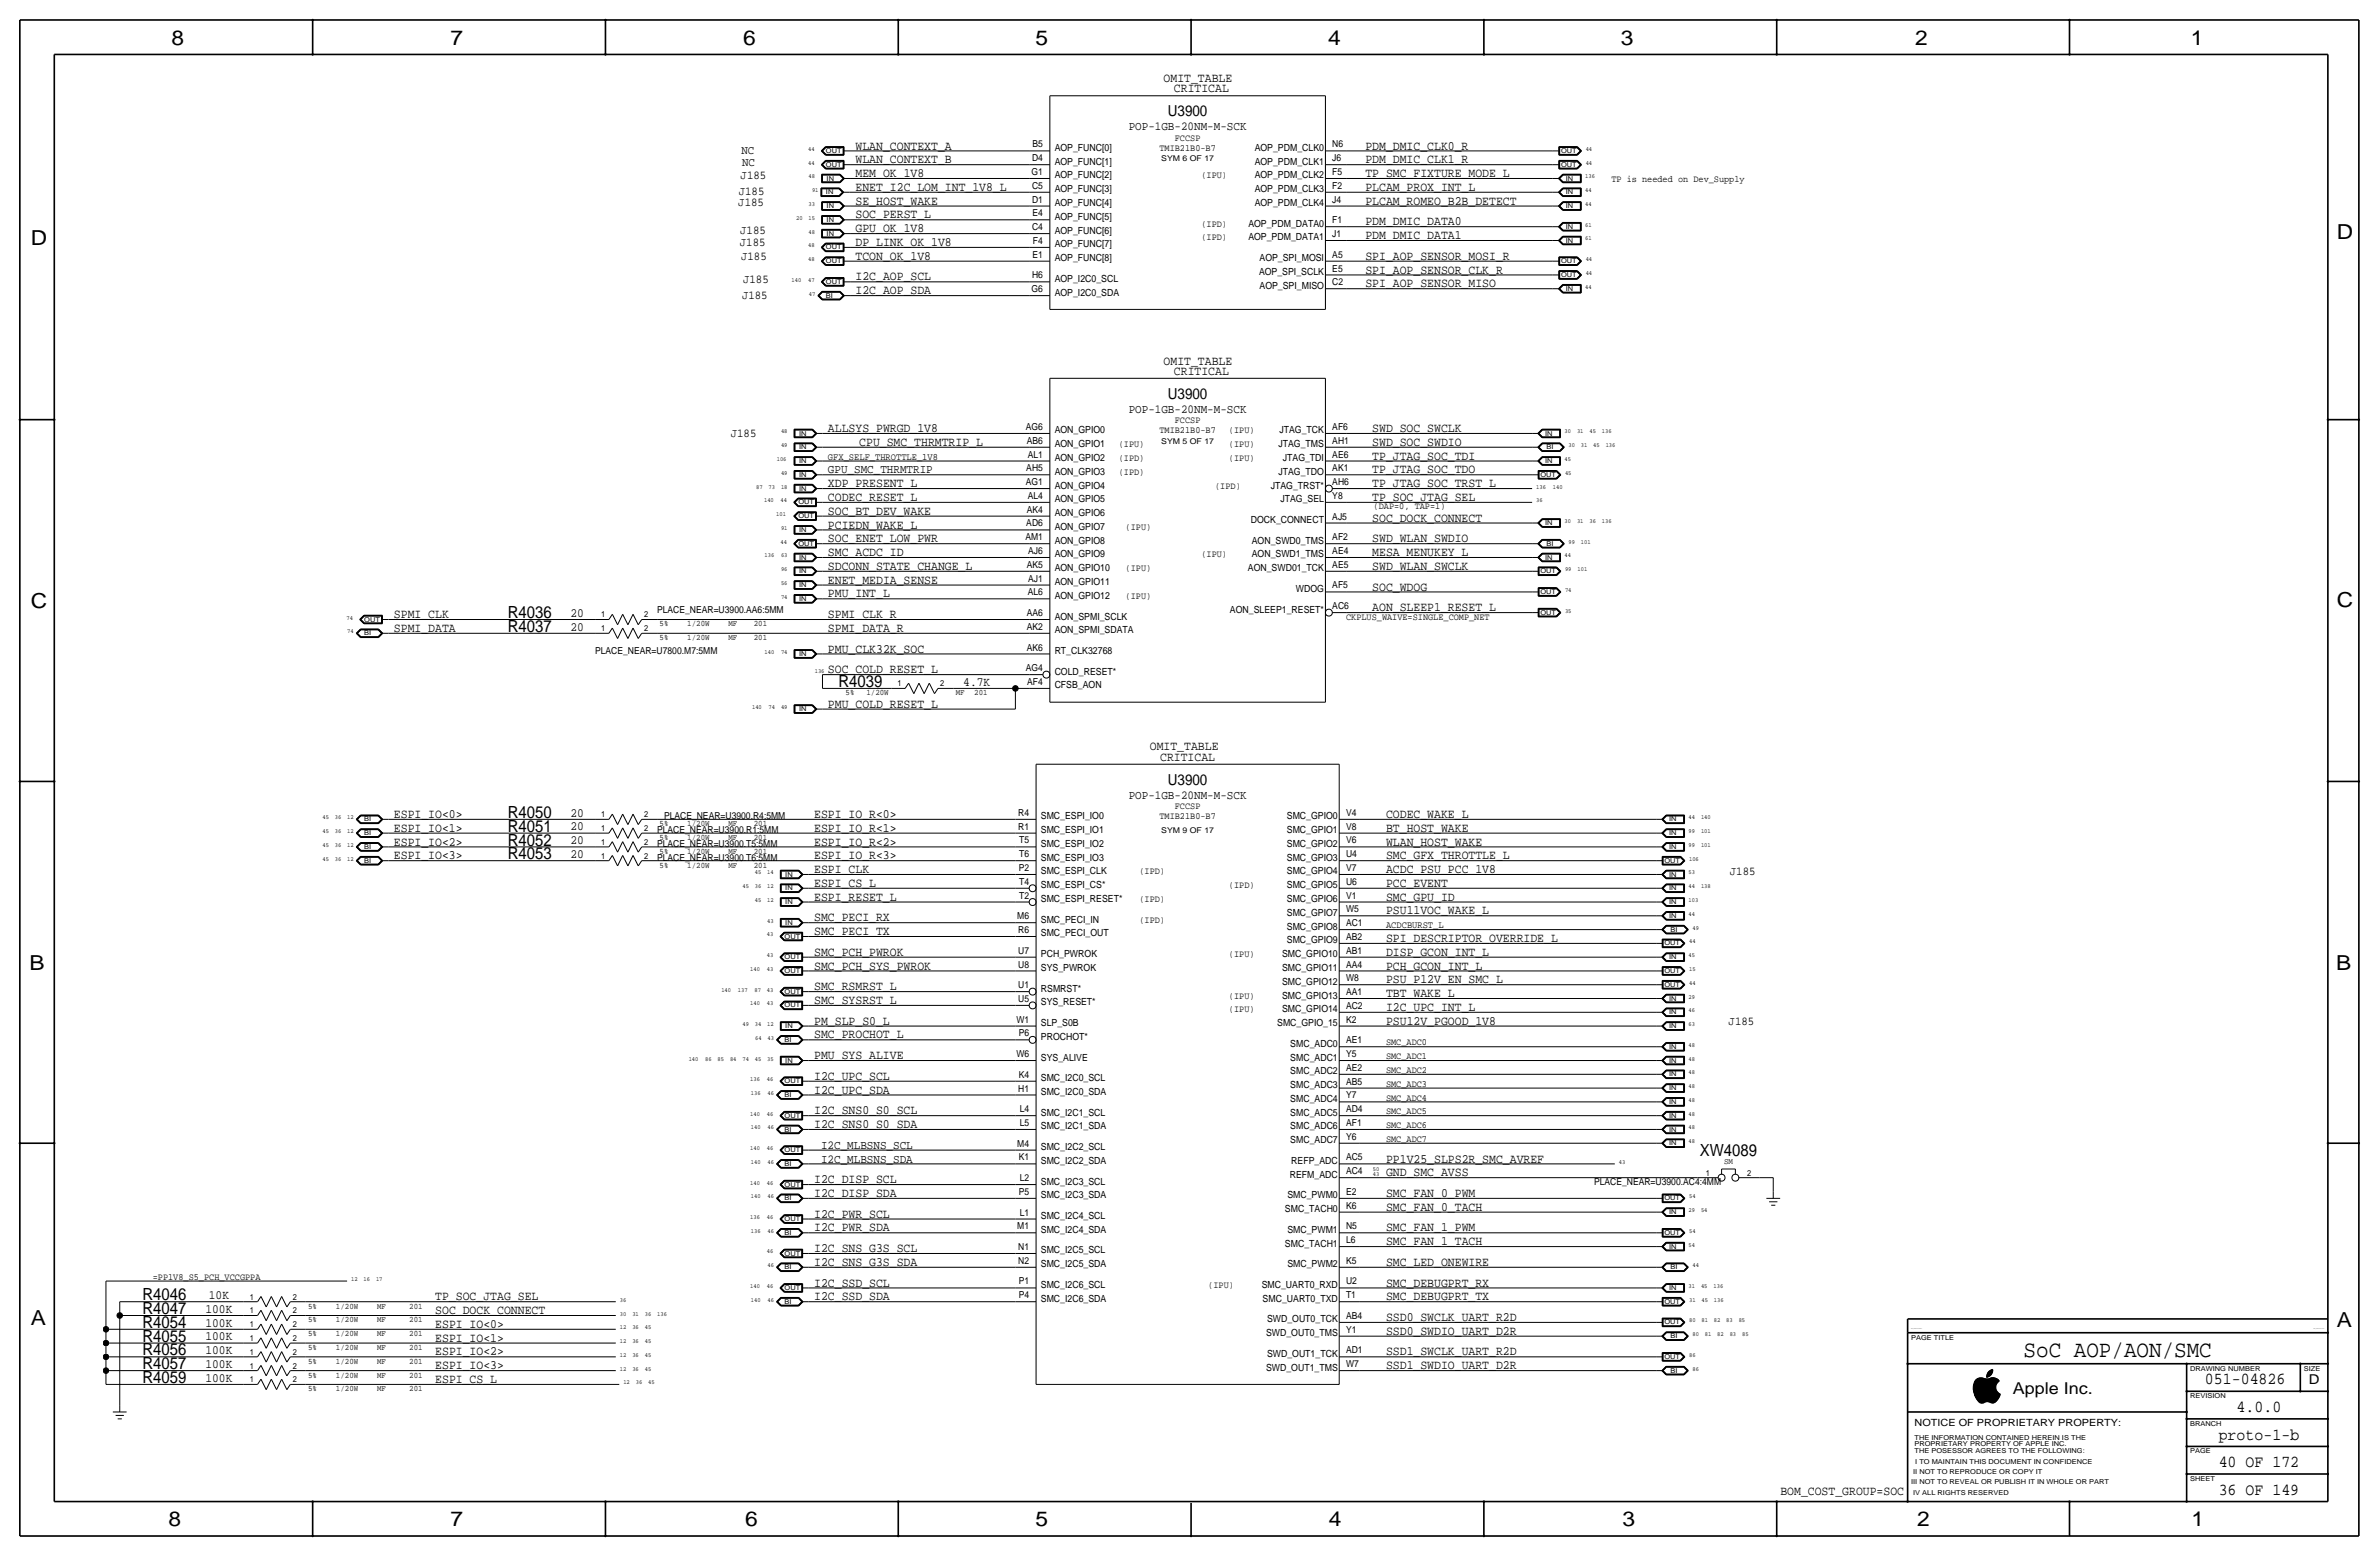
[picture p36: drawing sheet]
<svg xmlns="http://www.w3.org/2000/svg" width="877mm" height="574mm" viewBox="0 0 877 574" stroke-linecap="round" stroke-linejoin="round" font-family="sans-serif">
<defs><g id="words">
<text font-size="8.6" x="746" y="500.1">SoC AOP/AON/SMC</text>
<g font-size="7.6">
<text x="63.2" y="16.5">8</text>
<text x="166.1" y="16.5">7</text>
<text x="274" y="16.5">6</text>
<text x="381.7" y="16.5">5</text>
<text x="489.7" y="16.5">4</text>
<text x="597.6" y="16.5">3</text>
<text x="706.1" y="16.5">2</text>
<text x="807.7" y="16.5">1</text>
<text x="861.5" y="88.1">D</text>
<text x="11.4" y="90.4">D</text>
<text x="11.4" y="224.3">C</text>
<text x="861.5" y="223.8">C</text>
<text x="10.9" y="357.6">B</text>
<text x="861.3" y="357.4">B</text>
<text x="11.4" y="488.4">A</text>
<text x="861.5" y="489.2">A</text>
<text x="62.2" y="562.6">8</text>
<text x="166.1" y="562.6">7</text>
<text x="274.8" y="562.6">6</text>
<text x="381.7" y="562.6">5</text>
<text x="489.9" y="562.6">4</text>
<text x="598.1" y="562.6">3</text>
<text x="706.8" y="562.6">2</text>
<text x="807.9" y="562.6">1</text>
</g>
<g font-size="6.2">
<text x="187.2" y="227.8">R4036</text>
<text x="187.2" y="232.9">R4037</text>
<text x="309.1" y="253.2">R4039</text>
<text x="187.2" y="301.5">R4050</text>
<text x="187.2" y="311.7">R4052</text>
<text x="187.2" y="306.6">R4051</text>
<text x="187.2" y="316.7">R4053</text>
<text x="626.7" y="426.2">XW4089</text>
<text x="52.6" y="479.3">R4046</text>
<text x="52.6" y="484.4">R4047</text>
<text x="52.6" y="489.5">R4054</text>
<text x="52.6" y="494.5">R4055</text>
<text x="52.6" y="499.6">R4056</text>
<text x="52.6" y="509.8">R4059</text>
<text x="52.6" y="504.7">R4057</text>
<text x="812.9" y="510.3">051-04826</text>
<text x="824.6" y="520.4">4.0.0</text>
<text x="818" y="530.6">proto-1-b</text>
<text x="818" y="540.8">40 OF 172</text>
<text x="818" y="550.9">36 OF 149</text>
</g>
<text font-size="6" x="742.1" y="513.9">Apple Inc.</text>
<g font-size="5.6">
<text x="430.5" y="42.9">U3900</text>
<text x="430.5" y="147.1">U3900</text>
<text x="430.5" y="289.3">U3900</text>
</g>
<text font-size="5" x="851.2" y="510.3">D</text>
<g font-size="4.7">
<text x="429" y="30.2">OMIT_TABLE</text>
<text x="432.8" y="34">CRITICAL</text>
<text x="315.4" y="55.1">WLAN_CONTEXT_A</text>
<text x="503.4" y="55.1">PDM_DMIC_CLK0_R</text>
<text x="315.4" y="60.2">WLAN_CONTEXT_B</text>
<text x="315.4" y="65.3">MEM_OK_1V8</text>
<text x="503.4" y="65.3">TP_SMC_FIXTURE_MODE_L</text>
<text x="503.4" y="60.2">PDM_DMIC_CLK1_R</text>
<text x="315.4" y="70.4">ENET_I2C_LOM_INT_1V8_L</text>
<text x="503.4" y="70.4">PLCAM_PROX_INT_L</text>
<text x="315.4" y="75.4">SE_HOST_WAKE</text>
<text x="503.4" y="75.4">PLCAM_ROMEO_B2B_DETECT</text>
<text x="315.4" y="80.5">SOC_PERST_L</text>
<text x="503.4" y="83.1">PDM_DMIC_DATA0</text>
<text x="315.4" y="85.6">GPU_OK_1V8</text>
<text x="503.4" y="88.1">PDM_DMIC_DATA1</text>
<text x="315.4" y="90.7">DP_LINK_OK_1V8</text>
<text x="315.4" y="95.8">TCON_OK_1V8</text>
<text x="503.4" y="95.8">SPI_AOP_SENSOR_MOSI_R</text>
<text x="503.4" y="100.8">SPI_AOP_SENSOR_CLK_R</text>
<text x="315.4" y="103.4">I2C_AOP_SCL</text>
<text x="503.4" y="105.9">SPI_AOP_SENSOR_MISO</text>
<text x="315.4" y="108.5">I2C_AOP_SDA</text>
<text x="429" y="134.4">OMIT_TABLE</text>
<text x="432.8" y="138.2">CRITICAL</text>
<text x="305.3" y="159.3">ALLSYS_PWRGD_1V8</text>
<text x="505.9" y="159.3">SWD_SOC_SWCLK</text>
<text x="316.8" y="164.3">CPU_SMC_THRMTRIP_L</text>
<text x="505.9" y="164.3">SWD_SOC_SWDIO</text>
<text x="505.9" y="169.4">TP_JTAG_SOC_TDI</text>
<text x="305.3" y="179.6">XDP_PRESENT_L</text>
<text x="505.9" y="174.5">TP_JTAG_SOC_TDO</text>
<text x="505.9" y="179.6">TP_JTAG_SOC_TRST_L</text>
<text x="305.3" y="184.7">CODEC_RESET_L</text>
<text x="505.9" y="184.7">TP_SOC_JTAG_SEL</text>
<text x="305.3" y="189.7">SOC_BT_DEV_WAKE</text>
<text x="305.3" y="194.8">PCIEDN_WAKE_L</text>
<text x="505.9" y="192.3">SOC_DOCK_CONNECT</text>
<text x="305.3" y="199.9">SOC_ENET_LOW_PWR</text>
<text x="505.9" y="199.9">SWD_WLAN_SWDIO</text>
<text x="305.3" y="205">SMC_ACDC_ID</text>
<text x="505.9" y="205">MESA_MENUKEY_L</text>
<text x="305.3" y="215.1">ENET_MEDIA_SENSE</text>
<text x="305.3" y="210.1">SDCONN_STATE_CHANGE_L</text>
<text x="505.9" y="210.1">SWD_WLAN_SWCLK</text>
<text x="305.3" y="220.2">PMU_INT_L</text>
<text x="505.9" y="217.7">SOC_WDOG</text>
<text x="145.2" y="227.8">SPMI_CLK</text>
<text x="210.3" y="227.3">20</text>
<text x="305.3" y="227.8">SPMI_CLK_R</text>
<text x="505.9" y="225.3">AON_SLEEP1_RESET_L</text>
<text x="145.2" y="232.9">SPMI_DATA</text>
<text x="210.3" y="232.4">20</text>
<text x="305.3" y="232.9">SPMI_DATA_R</text>
<text x="305.3" y="240.5">PMU_CLK32K_SOC</text>
<text x="305.3" y="248.2">SOC_COLD_RESET_L</text>
<text x="355.1" y="252.7">4.7K</text>
<text x="305.3" y="260.9">PMU_COLD_RESET_L</text>
<text x="423.9" y="276.6">OMIT_TABLE</text>
<text x="427.7" y="280.4">CRITICAL</text>
<text x="145.2" y="301.5">ESPI_IO&lt;0&gt;</text>
<text x="210.3" y="301">20</text>
<text x="300.2" y="301.5">ESPI_IO_R&lt;0&gt;</text>
<text x="511" y="301.5">CODEC_WAKE_L</text>
<text x="145.2" y="306.6">ESPI_IO&lt;1&gt;</text>
<text x="145.2" y="311.7">ESPI_IO&lt;2&gt;</text>
<text x="210.3" y="311.2">20</text>
<text x="210.3" y="306.1">20</text>
<text x="300.2" y="311.7">ESPI_IO_R&lt;2&gt;</text>
<text x="300.2" y="306.6">ESPI_IO_R&lt;1&gt;</text>
<text x="511" y="306.6">BT_HOST_WAKE</text>
<text x="511" y="311.7">WLAN_HOST_WAKE</text>
<text x="145.2" y="316.7">ESPI_IO&lt;3&gt;</text>
<text x="210.3" y="316.2">20</text>
<text x="300.2" y="316.7">ESPI_IO_R&lt;3&gt;</text>
<text x="511" y="316.7">SMC_GFX_THROTTLE_L</text>
<text x="300.2" y="321.8">ESPI_CLK</text>
<text x="511" y="321.8">ACDC_PSU_PCC_1V8</text>
<text x="300.2" y="326.9">ESPI_CS_L</text>
<text x="511" y="326.9">PCC_EVENT</text>
<text x="300.2" y="332">ESPI_RESET_L</text>
<text x="511" y="332">SMC_GPU_ID</text>
<text x="300.2" y="339.6">SMC_PECI_RX</text>
<text x="511" y="337.1">PSU11VOC_WAKE_L</text>
<text x="300.2" y="344.7">SMC_PECI_TX</text>
<text x="511" y="347.2">SPI_DESCRIPTOR_OVERRIDE_L</text>
<text x="300.2" y="352.3">SMC_PCH_PWROK</text>
<text x="511" y="352.3">DISP_GCON_INT_L</text>
<text x="300.2" y="357.4">SMC_PCH_SYS_PWROK</text>
<text x="511" y="357.4">PCH_GCON_INT_L</text>
<text x="300.2" y="365">SMC_RSMRST_L</text>
<text x="511" y="362.5">PSU_P12V_EN_SMC_L</text>
<text x="300.2" y="370.1">SMC_SYSRST_L</text>
<text x="511" y="367.5">TBT_WAKE_L</text>
<text x="300.2" y="377.7">PM_SLP_S0_L</text>
<text x="511" y="372.6">I2C_UPC_INT_L</text>
<text x="511" y="377.7">PSU12V_PGOOD_1V8</text>
<text x="300.2" y="382.8">SMC_PROCHOT_L</text>
<text x="300.2" y="390.4">PMU_SYS_ALIVE</text>
<text x="300.2" y="398">I2C_UPC_SCL</text>
<text x="300.2" y="403.1">I2C_UPC_SDA</text>
<text x="300.2" y="410.7">I2C_SNS0_S0_SCL</text>
<text x="300.2" y="415.8">I2C_SNS0_S0_SDA</text>
<text x="511" y="428.5">PP1V25_SLPS2R_SMC_AVREF</text>
<text x="300.2" y="436.1">I2C_DISP_SCL</text>
<text x="511" y="433.6">GND_SMC_AVSS</text>
<text x="300.2" y="441.2">I2C_DISP_SDA</text>
<text x="511" y="441.2">SMC_FAN_0_PWM</text>
<text x="300.2" y="448.8">I2C_PWR_SCL</text>
<text x="511" y="446.3">SMC_FAN_0_TACH</text>
<text x="300.2" y="453.9">I2C_PWR_SDA</text>
<text x="511" y="453.9">SMC_FAN_1_PWM</text>
<text x="300.2" y="461.5">I2C_SNS_G3S_SCL</text>
<text x="511" y="459">SMC_FAN_1_TACH</text>
<text x="300.2" y="466.6">I2C_SNS_G3S_SDA</text>
<text x="511" y="466.6">SMC_LED_ONEWIRE</text>
<text x="77" y="478.8">10K</text>
<text x="160.5" y="479.3">TP_SOC_JTAG_SEL</text>
<text x="300.2" y="479.3">I2C_SSD_SDA</text>
<text x="300.2" y="474.2">I2C_SSD_SCL</text>
<text x="511" y="479.3">SMC_DEBUGPRT_TX</text>
<text x="511" y="474.2">SMC_DEBUGPRT_RX</text>
<text x="75.7" y="483.9">100K</text>
<text x="160.5" y="484.4">SOC_DOCK_CONNECT</text>
<text x="75.7" y="489">100K</text>
<text x="160.5" y="489.5">ESPI_IO&lt;0&gt;</text>
<text x="511" y="486.9">SSD0_SWCLK_UART_R2D</text>
<text x="511" y="492">SSD0_SWDIO_UART_D2R</text>
<text x="75.7" y="494">100K</text>
<text x="160.5" y="494.5">ESPI_IO&lt;1&gt;</text>
<text x="75.7" y="499.1">100K</text>
<text x="160.5" y="499.6">ESPI_IO&lt;2&gt;</text>
<text x="511" y="499.6">SSD1_SWCLK_UART_R2D</text>
<text x="75.7" y="509.3">100K</text>
<text x="75.7" y="504.2">100K</text>
<text x="160.5" y="504.7">ESPI_IO&lt;3&gt;</text>
<text x="160.5" y="509.8">ESPI_CS_L</text>
<text x="511" y="504.7">SSD1_SWDIO_UART_D2R</text>
<text x="656.4" y="550.9">BOM_COST_GROUP=SOC</text>
</g>
<g font-size="4.5">
<text x="416.1" y="48">POP-1GB-20NM-M-SCK</text>
<text x="416.1" y="152.1">POP-1GB-20NM-M-SCK</text>
<text x="305.3" y="174.5">GPU_SMC_THRMTRIP</text>
<text x="416.1" y="294.4">POP-1GB-20NM-M-SCK</text>
<text x="302.7" y="423.4">I2C_MLBSNS_SCL</text>
<text x="302.7" y="428.5">I2C_MLBSNS_SDA</text>
</g>
<g font-size="4.4">
<text x="273.4" y="56.7">NC</text>
<text x="273.6" y="61.1">NC</text>
<text x="272.3" y="72">J185</text>
<text x="273" y="66.1">J185</text>
<text x="272.2" y="76">J185</text>
<text x="272.9" y="86.1">J185</text>
<text x="272.7" y="90.8">J185</text>
<text x="273.2" y="95.9">J185</text>
<text x="274" y="104.4">J185</text>
<text x="273.6" y="110.3">J185</text>
<text x="269.4" y="160.9">J185</text>
<text x="637.7" y="322.4">J185</text>
<text x="637.3" y="377.9">J185</text>
</g>
<text font-size="3.7" x="705.8" y="525.5">NOTICE OF PROPRIETARY PROPERTY:</text>
<g font-size="3.6">
<text x="388.8" y="55.6">AOP_FUNC[0]</text>
<text x="462.6" y="55.6">AOP_PDM_CLK0</text>
<text x="388.8" y="60.7">AOP_FUNC[1]</text>
<text x="388.8" y="65.8">AOP_FUNC[2]</text>
<text x="462.6" y="60.7">AOP_PDM_CLK1</text>
<text x="462.6" y="65.8">AOP_PDM_CLK2</text>
<text x="388.8" y="70.9">AOP_FUNC[3]</text>
<text x="462.6" y="70.9">AOP_PDM_CLK3</text>
<text x="388.8" y="75.9">AOP_FUNC[4]</text>
<text x="462.6" y="75.9">AOP_PDM_CLK4</text>
<text x="388.8" y="81">AOP_FUNC[5]</text>
<text x="460.2" y="83.6">AOP_PDM_DATA0</text>
<text x="388.8" y="86.1">AOP_FUNC[6]</text>
<text x="460.2" y="88.6">AOP_PDM_DATA1</text>
<text x="388.8" y="91.2">AOP_FUNC[7]</text>
<text x="388.8" y="96.3">AOP_FUNC[8]</text>
<text x="464.2" y="101.3">AOP_SPI_SCLK</text>
<text x="464.3" y="96.3">AOP_SPI_MOSI</text>
<text x="388.8" y="103.9">AOP_I2C0_SCL</text>
<text x="464.3" y="106.4">AOP_SPI_MISO</text>
<text x="388.8" y="109">AOP_I2C0_SDA</text>
<text x="388.8" y="159.8">AON_GPIO0</text>
<text x="471.7" y="159.8">JTAG_TCK</text>
<text x="388.8" y="164.8">AON_GPIO1</text>
<text x="471.3" y="164.8">JTAG_TMS</text>
<text x="305.3" y="169.4">GFX_SELF_THROTTLE_1V8</text>
<text x="388.8" y="169.9">AON_GPIO2</text>
<text x="472.9" y="169.9">JTAG_TDI</text>
<text x="388.8" y="175">AON_GPIO3</text>
<text x="471.3" y="175">JTAG_TDO</text>
<text x="388.8" y="180.1">AON_GPIO4</text>
<text x="388.8" y="185.2">AON_GPIO5</text>
<text x="468.5" y="180.1">JTAG_TRST*</text>
<text x="472" y="185.2">JTAG_SEL</text>
<text x="388.8" y="190.2">AON_GPIO6</text>
<text x="388.8" y="195.3">AON_GPIO7</text>
<text x="461.1" y="192.8">DOCK_CONNECT</text>
<text x="388.8" y="200.4">AON_GPIO8</text>
<text x="461.5" y="200.4">AON_SWD0_TMS</text>
<text x="388.8" y="205.5">AON_GPIO9</text>
<text x="461.5" y="205.5">AON_SWD1_TMS</text>
<text x="388.8" y="210.6">AON_GPIO10</text>
<text x="388.8" y="215.6">AON_GPIO11</text>
<text x="460.1" y="210.6">AON_SWD01_TCK</text>
<text x="388.8" y="220.7">AON_GPIO12</text>
<text x="477.8" y="218.2">WDOG</text>
<text x="453.4" y="225.8">AON_SLEEP1_RESET*</text>
<text x="388.8" y="228.3">AON_SPMI_SCLK</text>
<text x="388.8" y="233.4">AON_SPMI_SDATA</text>
<text x="388.8" y="241">RT_CLK32768</text>
<text x="388.8" y="248.7">COLD_RESET*</text>
<text x="388.8" y="253.7">CFSB_AON</text>
<text x="383.7" y="302">SMC_ESPI_IO0</text>
<text x="474.4" y="302">SMC_GPIO0</text>
<text x="383.7" y="307.1">SMC_ESPI_IO1</text>
<text x="474.4" y="307.1">SMC_GPIO1</text>
<text x="383.7" y="312.2">SMC_ESPI_IO2</text>
<text x="383.7" y="317.2">SMC_ESPI_IO3</text>
<text x="474.4" y="312.2">SMC_GPIO2</text>
<text x="474.4" y="317.2">SMC_GPIO3</text>
<text x="383.7" y="322.3">SMC_ESPI_CLK</text>
<text x="474.4" y="322.3">SMC_GPIO4</text>
<text x="383.7" y="327.4">SMC_ESPI_CS*</text>
<text x="474.4" y="327.4">SMC_GPIO5</text>
<text x="383.7" y="332.5">SMC_ESPI_RESET*</text>
<text x="474.4" y="332.5">SMC_GPIO6</text>
<text x="383.7" y="340.1">SMC_PECI_IN</text>
<text x="474.4" y="337.6">SMC_GPIO7</text>
<text x="383.7" y="345.2">SMC_PECI_OUT</text>
<text x="474.4" y="342.6">SMC_GPIO8</text>
<text x="474.4" y="347.7">SMC_GPIO9</text>
<text x="511" y="342.1">ACDCBURST_L</text>
<text x="383.7" y="352.8">PCH_PWROK</text>
<text x="472.6" y="352.8">SMC_GPIO10</text>
<text x="383.7" y="357.9">SYS_PWROK</text>
<text x="472.6" y="357.9">SMC_GPIO11</text>
<text x="383.7" y="365.5">RSMRST*</text>
<text x="472.6" y="363">SMC_GPIO12</text>
<text x="383.7" y="370.6">SYS_RESET*</text>
<text x="472.6" y="368">SMC_GPIO13</text>
<text x="472.6" y="373.1">SMC_GPIO14</text>
<text x="383.7" y="383.3">PROCHOT*</text>
<text x="383.7" y="378.2">SLP_S0B</text>
<text x="470.9" y="378.2">SMC_GPIO_15</text>
<text x="475.7" y="385.8">SMC_ADC0</text>
<text x="383.7" y="390.9">SYS_ALIVE</text>
<text x="475.7" y="390.9">SMC_ADC1</text>
<text x="475.7" y="396">SMC_ADC2</text>
<text x="383.7" y="398.5">SMC_I2C0_SCL</text>
<text x="475.7" y="401.1">SMC_ADC3</text>
<text x="383.7" y="403.6">SMC_I2C0_SDA</text>
<text x="475.7" y="406.1">SMC_ADC4</text>
<text x="383.7" y="411.2">SMC_I2C1_SCL</text>
<text x="475.7" y="411.2">SMC_ADC5</text>
<text x="383.7" y="416.3">SMC_I2C1_SDA</text>
<text x="475.7" y="416.3">SMC_ADC6</text>
<text x="383.7" y="423.9">SMC_I2C2_SCL</text>
<text x="475.7" y="421.4">SMC_ADC7</text>
<text x="383.7" y="429">SMC_I2C2_SDA</text>
<text x="476" y="429">REFP_ADC</text>
<text x="383.7" y="436.6">SMC_I2C3_SCL</text>
<text x="475.5" y="434.1">REFM_ADC</text>
<text x="383.7" y="441.7">SMC_I2C3_SDA</text>
<text x="474.6" y="441.7">SMC_PWM0</text>
<text x="383.7" y="449.3">SMC_I2C4_SCL</text>
<text x="473.7" y="446.8">SMC_TACH0</text>
<text x="383.7" y="454.4">SMC_I2C4_SDA</text>
<text x="474.6" y="454.4">SMC_PWM1</text>
<text x="473.7" y="459.5">SMC_TACH1</text>
<text x="383.7" y="462">SMC_I2C5_SCL</text>
<text x="383.7" y="467.1">SMC_I2C5_SDA</text>
<text x="474.6" y="467.1">SMC_PWM2</text>
<text x="383.7" y="474.7">SMC_I2C6_SCL</text>
<text x="383.7" y="479.8">SMC_I2C6_SDA</text>
<text x="465.1" y="474.7">SMC_UART0_RXD</text>
<text x="465.5" y="479.8">SMC_UART0_TXD</text>
<text x="467.1" y="487.4">SWD_OUT0_TCK</text>
<text x="466.8" y="492.5">SWD_OUT0_TMS</text>
<text x="467.1" y="500.1">SWD_OUT1_TCK</text>
<text x="466.8" y="505.2">SWD_OUT1_TMS</text>
</g>
<g font-size="3.5">
<text x="433.1" y="51.8">FCCSP</text>
<text x="380.5" y="59.4">D4</text>
<text x="380.7" y="54.4">B5</text>
<text x="427.4" y="55.6">TMIB21B0-B7</text>
<text x="491.2" y="59.4">J6</text>
<text x="491.2" y="54.4">N6</text>
<text x="380.3" y="64.5">G1</text>
<text x="442.9" y="65.8">(IPU)</text>
<text x="491.2" y="64.5">F5</text>
<text x="380.5" y="69.6">C5</text>
<text x="491.2" y="69.6">F2</text>
<text x="594.1" y="67.1">TP is needed on Dev_Supply</text>
<text x="380.5" y="74.7">D1</text>
<text x="491.2" y="74.7">J4</text>
<text x="380.7" y="79.8">E4</text>
<text x="442.9" y="83.6">(IPD)</text>
<text x="491.2" y="82.3">F1</text>
<text x="380.5" y="84.8">C4</text>
<text x="380.8" y="89.9">F4</text>
<text x="442.9" y="88.6">(IPD)</text>
<text x="491.2" y="87.4">J1</text>
<text x="380.7" y="95">E1</text>
<text x="491.2" y="95">A5</text>
<text x="491.2" y="100.1">E5</text>
<text x="380.3" y="107.7">G6</text>
<text x="380.5" y="102.6">H6</text>
<text x="491.2" y="105.2">C2</text>
<text x="433.1" y="156">FCCSP</text>
<text x="378.2" y="158.5">AG6</text>
<text x="427.4" y="159.8">TMIB21B0-B7</text>
<text x="453.1" y="159.8">(IPU)</text>
<text x="491.2" y="158.5">AF6</text>
<text x="378.5" y="163.6">AB6</text>
<text x="412.4" y="164.8">(IPU)</text>
<text x="453.1" y="164.8">(IPU)</text>
<text x="491.2" y="163.6">AH1</text>
<text x="378.4" y="173.7">AH5</text>
<text x="378.9" y="168.7">AL1</text>
<text x="412.4" y="169.9">(IPD)</text>
<text x="453.1" y="169.9">(IPU)</text>
<text x="491.2" y="173.7">AK1</text>
<text x="491.2" y="168.7">AE6</text>
<text x="378.2" y="178.8">AG1</text>
<text x="412.4" y="175">(IPD)</text>
<text x="491.2" y="178.8">AH6</text>
<text x="378.9" y="183.9">AL4</text>
<text x="448" y="180.1">(IPD)</text>
<text x="491.2" y="183.9">Y8</text>
<text x="378.5" y="189">AK4</text>
<text x="491.2" y="191.5">AJ5</text>
<text x="506.4" y="187.7">(DAP=0, TAP=1)</text>
<text x="378.4" y="194.1">AD6</text>
<text x="415" y="195.3">(IPU)</text>
<text x="378" y="199.1">AM1</text>
<text x="491.2" y="199.1">AF2</text>
<text x="378.5" y="209.3">AK5</text>
<text x="379.1" y="204.2">AJ6</text>
<text x="442.9" y="205.5">(IPU)</text>
<text x="491.2" y="204.2">AE4</text>
<text x="491.2" y="209.3">AE5</text>
<text x="379.1" y="214.4">AJ1</text>
<text x="415" y="210.6">(IPU)</text>
<text x="378.9" y="219.5">AL6</text>
<text x="415" y="220.7">(IPU)</text>
<text x="491.2" y="216.9">AF5</text>
<text x="242.3" y="225.8">PLACE_NEAR=U3900.AA6:5MM</text>
<text x="378.5" y="227.1">AA6</text>
<text x="491.2" y="224.5">AC6</text>
<text x="378.5" y="232.2">AK2</text>
<text x="496.3" y="228.3">CKPLUS_WAIVE=SINGLE_COMP_NET</text>
<text x="378.5" y="239.8">AK6</text>
<text x="219.4" y="241">PLACE_NEAR=U7800.M7:5MM</text>
<text x="378.2" y="247.4">AG4</text>
<text x="378.7" y="252.5">AF4</text>
<text x="433.1" y="298.2">FCCSP</text>
<text x="244.8" y="302">PLACE_NEAR=U3900.R4:5MM</text>
<text x="375.4" y="305.8">R1</text>
<text x="375.4" y="300.7">R4</text>
<text x="427.4" y="302">TMIB21B0-B7</text>
<text x="496.3" y="305.8">V8</text>
<text x="496.3" y="300.7">V4</text>
<text x="242.3" y="307.1">PLACE_NEAR=U3900.R1:5MM</text>
<text x="375.7" y="310.9">T5</text>
<text x="496.3" y="310.9">V6</text>
<text x="242.3" y="317.2">PLACE_NEAR=U3900.T6:5MM</text>
<text x="242.3" y="312.2">PLACE_NEAR=U3900.T5:5MM</text>
<text x="375.7" y="316">T6</text>
<text x="496.3" y="316">U4</text>
<text x="375.6" y="321.1">P2</text>
<text x="420.1" y="322.3">(IPD)</text>
<text x="496.3" y="321.1">V7</text>
<text x="375.7" y="326.1">T4</text>
<text x="453.1" y="327.4">(IPD)</text>
<text x="496.3" y="326.1">U6</text>
<text x="375.7" y="331.2">T2</text>
<text x="420.1" y="332.5">(IPD)</text>
<text x="496.3" y="331.2">V1</text>
<text x="375" y="338.8">M6</text>
<text x="420.1" y="340.1">(IPD)</text>
<text x="496.3" y="341.4">AC1</text>
<text x="496.3" y="336.3">W5</text>
<text x="375.4" y="343.9">R6</text>
<text x="496.3" y="346.5">AB2</text>
<text x="375.4" y="351.5">U7</text>
<text x="453.1" y="352.8">(IPU)</text>
<text x="496.3" y="351.5">AB1</text>
<text x="375.4" y="356.6">U8</text>
<text x="496.3" y="356.6">AA4</text>
<text x="375.4" y="364.2">U1</text>
<text x="496.3" y="361.7">W8</text>
<text x="375.4" y="369.3">U5</text>
<text x="453.1" y="368">(IPU)</text>
<text x="496.3" y="371.9">AC2</text>
<text x="496.3" y="366.8">AA1</text>
<text x="374.7" y="376.9">W1</text>
<text x="453.1" y="373.1">(IPU)</text>
<text x="496.3" y="376.9">K2</text>
<text x="375.6" y="382">P6</text>
<text x="374.7" y="389.6">W6</text>
<text x="496.3" y="389.6">Y5</text>
<text x="496.3" y="384.6">AE1</text>
<text x="511" y="385.3">SMC_ADC0</text>
<text x="496.3" y="394.7">AE2</text>
<text x="511" y="390.4">SMC_ADC1</text>
<text x="511" y="395.5">SMC_ADC2</text>
<text x="375.6" y="397.3">K4</text>
<text x="496.3" y="399.8">AB5</text>
<text x="511" y="400.6">SMC_ADC3</text>
<text x="375.4" y="402.3">H1</text>
<text x="496.3" y="404.9">Y7</text>
<text x="511" y="405.6">SMC_ADC4</text>
<text x="375.9" y="410">L4</text>
<text x="496.3" y="410">AD4</text>
<text x="511" y="410.7">SMC_ADC5</text>
<text x="375.9" y="415">L5</text>
<text x="496.3" y="415">AF1</text>
<text x="511" y="415.8">SMC_ADC6</text>
<text x="375" y="422.7">M4</text>
<text x="496.3" y="420.1">Y6</text>
<text x="511" y="420.9">SMC_ADC7</text>
<text x="375.6" y="427.7">K1</text>
<text x="496.3" y="427.7">AC5</text>
<text x="375.9" y="435.4">L2</text>
<text x="496.3" y="432.8">AC4</text>
<text x="587.7" y="436.6">PLACE_NEAR=U3900.AC4:4MM</text>
<text x="375.6" y="440.4">P5</text>
<text x="496.3" y="440.4">E2</text>
<text x="375.9" y="448.1">L1</text>
<text x="496.3" y="445.5">K6</text>
<text x="375" y="453.1">M1</text>
<text x="496.3" y="453.1">N5</text>
<text x="375.4" y="460.8">N1</text>
<text x="496.3" y="458.2">L6</text>
<text x="375.4" y="465.8">N2</text>
<text x="496.3" y="465.8">K5</text>
<text x="56.3" y="471.7">=PP1V8_S5_PCH_VCCGPPA</text>
<text x="375.6" y="473.5">P1</text>
<text x="496.3" y="473.5">U2</text>
<text x="375.6" y="478.5">P4</text>
<text x="445.5" y="474.7">(IPU)</text>
<text x="496.3" y="478.5">T1</text>
<text x="496.3" y="491.2">Y1</text>
<text x="496.3" y="486.2">AB4</text>
<text x="496.3" y="503.9">W7</text>
<text x="496.3" y="498.9">AD1</text>
</g>
<g font-size="3.1">
<text x="221.7" y="227.6">1</text>
<text x="237.4" y="227.6">2</text>
<text x="221.7" y="232.7">1</text>
<text x="237.4" y="232.7">2</text>
<text x="243.2" y="230.9">5%</text>
<text x="253.4" y="230.9">1/20W</text>
<text x="268.6" y="230.9">MF</text>
<text x="277.9" y="230.9">201</text>
<text x="243.2" y="236">5%</text>
<text x="253.4" y="236">1/20W</text>
<text x="268.6" y="236">MF</text>
<text x="277.9" y="236">201</text>
<text x="311.7" y="256.3">5%</text>
<text x="319.4" y="256.3">1/20W</text>
<text x="330.9" y="253">1</text>
<text x="346.7" y="253">2</text>
<text x="352.4" y="256.3">MF</text>
<text x="359.2" y="256.3">201</text>
<text x="221.7" y="301.2">1</text>
<text x="237.4" y="301.2">2</text>
<text x="243.2" y="304.5">5%</text>
<text x="253.4" y="304.5">1/20W</text>
<text x="268.6" y="304.5">MF</text>
<text x="277.9" y="304.5">201</text>
<text x="221.7" y="311.4">1</text>
<text x="221.7" y="306.3">1</text>
<text x="237.4" y="311.4">2</text>
<text x="237.4" y="306.3">2</text>
<text x="243.2" y="309.6">5%</text>
<text x="253.4" y="309.6">1/20W</text>
<text x="268.6" y="309.6">MF</text>
<text x="277.9" y="309.6">201</text>
<text x="221.7" y="316.5">1</text>
<text x="237.4" y="316.5">2</text>
<text x="243.2" y="314.7">5%</text>
<text x="253.4" y="314.7">1/20W</text>
<text x="268.6" y="314.7">MF</text>
<text x="277.9" y="314.7">201</text>
<text x="243.2" y="319.8">5%</text>
<text x="253.4" y="319.8">1/20W</text>
<text x="268.6" y="319.8">MF</text>
<text x="277.9" y="319.8">201</text>
<text x="635.6" y="429">SM</text>
<text x="628.9" y="433.3">1</text>
<text x="644.1" y="433.3">2</text>
<text x="92.1" y="479">1</text>
<text x="107.9" y="479">2</text>
<text x="92.1" y="484.1">1</text>
<text x="107.9" y="484.1">2</text>
<text x="113.6" y="482.3">5%</text>
<text x="123.8" y="482.3">1/20W</text>
<text x="139" y="482.3">MF</text>
<text x="150.9" y="482.3">201</text>
<text x="92.1" y="489.2">1</text>
<text x="107.9" y="489.2">2</text>
<text x="113.6" y="487.4">5%</text>
<text x="123.8" y="487.4">1/20W</text>
<text x="139" y="487.4">MF</text>
<text x="150.9" y="487.4">201</text>
<text x="92.1" y="494.3">1</text>
<text x="107.9" y="494.3">2</text>
<text x="113.6" y="497.6">5%</text>
<text x="113.6" y="492.5">5%</text>
<text x="123.8" y="497.6">1/20W</text>
<text x="123.8" y="492.5">1/20W</text>
<text x="139" y="497.6">MF</text>
<text x="139" y="492.5">MF</text>
<text x="150.9" y="497.6">201</text>
<text x="150.9" y="492.5">201</text>
<text x="92.1" y="499.4">1</text>
<text x="107.9" y="499.4">2</text>
<text x="113.6" y="502.7">5%</text>
<text x="123.8" y="502.7">1/20W</text>
<text x="139" y="502.7">MF</text>
<text x="150.9" y="502.7">201</text>
<text x="92.1" y="509.5">1</text>
<text x="92.1" y="504.4">1</text>
<text x="107.9" y="509.5">2</text>
<text x="107.9" y="504.4">2</text>
<text x="113.6" y="507.7">5%</text>
<text x="123.8" y="507.7">1/20W</text>
<text x="139" y="507.7">MF</text>
<text x="150.9" y="507.7">201</text>
<text x="113.6" y="512.8">5%</text>
<text x="123.8" y="512.8">1/20W</text>
<text x="139" y="512.8">MF</text>
<text x="150.9" y="512.8">201</text>
</g>
<g font-size="2.9">
<text x="428.1" y="59.4">SYM 6 OF 17</text>
<text x="428.1" y="163.5">SYM 5 OF 17</text>
<text x="428.1" y="307.1">SYM 9 OF 17</text>
</g>
<g font-size="2.5">
<text x="304.5" y="56.4">OUT</text>
<text x="575.5" y="56.4">OUT</text>
<text x="304.5" y="61.5">OUT</text>
<text x="575.5" y="61.5">OUT</text>
<text x="304.5" y="71.6">IN</text>
<text x="304.7" y="66.5">IN</text>
<text x="577.3" y="71.6">IN</text>
<text x="577.3" y="66.5">IN</text>
<text x="304.7" y="76.7">IN</text>
<text x="577.3" y="76.7">IN</text>
<text x="304.7" y="81.8">IN</text>
<text x="304.7" y="86.9">IN</text>
<text x="577.3" y="84.3">IN</text>
<text x="577.3" y="89.4">IN</text>
<text x="304.5" y="91.9">OUT</text>
<text x="304.5" y="97">OUT</text>
<text x="575.5" y="97">OUT</text>
<text x="304.5" y="104.6">OUT</text>
<text x="575.5" y="102.1">OUT</text>
<text x="577.3" y="107.2">IN</text>
<text x="304.5" y="109.7">BI</text>
<text x="294.6" y="160.5">IN</text>
<text x="569.7" y="160.5">IN</text>
<text x="294.6" y="165.6">IN</text>
<text x="570.2" y="165.6">BI</text>
<text x="294.6" y="170.7">IN</text>
<text x="569.7" y="170.7">IN</text>
<text x="294.6" y="175.8">IN</text>
<text x="567.9" y="175.8">OUT</text>
<text x="294.3" y="185.9">OUT</text>
<text x="294.6" y="180.8">IN</text>
<text x="294.3" y="191">OUT</text>
<text x="294.6" y="196.1">IN</text>
<text x="569.7" y="193.5">IN</text>
<text x="294.3" y="201.2">OUT</text>
<text x="570.2" y="201.2">BI</text>
<text x="294.6" y="206.2">IN</text>
<text x="569.7" y="206.2">IN</text>
<text x="294.6" y="211.3">IN</text>
<text x="567.9" y="211.3">OUT</text>
<text x="294.6" y="221.5">IN</text>
<text x="294.6" y="216.4">IN</text>
<text x="567.9" y="218.9">OUT</text>
<text x="567.9" y="226.6">OUT</text>
<text x="134.3" y="229.1">OUT</text>
<text x="134.3" y="234.2">BI</text>
<text x="294.6" y="241.8">IN</text>
<text x="294.6" y="262.1">IN</text>
<text x="134.3" y="302.8">BI</text>
<text x="615.4" y="302.8">IN</text>
<text x="134.3" y="307.8">BI</text>
<text x="615.4" y="307.8">IN</text>
<text x="134.3" y="312.9">BI</text>
<text x="615.4" y="312.9">IN</text>
<text x="134.3" y="318">BI</text>
<text x="289.5" y="323.1">IN</text>
<text x="613.6" y="318">OUT</text>
<text x="615.4" y="323.1">IN</text>
<text x="289.5" y="328.2">IN</text>
<text x="615.4" y="328.2">IN</text>
<text x="289.5" y="333.2">IN</text>
<text x="615.4" y="333.2">IN</text>
<text x="289.5" y="340.9">IN</text>
<text x="615.4" y="338.3">IN</text>
<text x="289.3" y="345.9">OUT</text>
<text x="615.9" y="343.4">BI</text>
<text x="289.3" y="353.6">OUT</text>
<text x="613.6" y="348.5">OUT</text>
<text x="615.4" y="353.6">IN</text>
<text x="289.3" y="358.6">OUT</text>
<text x="613.6" y="358.6">OUT</text>
<text x="613.6" y="363.7">OUT</text>
<text x="289.3" y="371.3">OUT</text>
<text x="289.3" y="366.3">OUT</text>
<text x="615.4" y="368.8">IN</text>
<text x="615.4" y="373.9">IN</text>
<text x="289.5" y="379">IN</text>
<text x="615.4" y="379">IN</text>
<text x="289.3" y="384">BI</text>
<text x="615.4" y="386.6">IN</text>
<text x="289.5" y="391.7">IN</text>
<text x="615.4" y="391.7">IN</text>
<text x="289.3" y="399.3">OUT</text>
<text x="615.4" y="401.8">IN</text>
<text x="615.4" y="396.7">IN</text>
<text x="289.3" y="404.4">BI</text>
<text x="615.4" y="406.9">IN</text>
<text x="289.3" y="412">OUT</text>
<text x="615.4" y="412">IN</text>
<text x="289.3" y="417.1">BI</text>
<text x="615.4" y="417.1">IN</text>
<text x="289.3" y="424.7">OUT</text>
<text x="615.4" y="422.1">IN</text>
<text x="289.3" y="429.8">BI</text>
<text x="289.3" y="437.4">OUT</text>
<text x="289.3" y="442.5">BI</text>
<text x="613.6" y="442.5">OUT</text>
<text x="615.4" y="447.5">IN</text>
<text x="289.3" y="455.2">BI</text>
<text x="289.3" y="450.1">OUT</text>
<text x="613.6" y="455.2">OUT</text>
<text x="615.4" y="460.2">IN</text>
<text x="289.3" y="467.9">BI</text>
<text x="289.3" y="462.8">OUT</text>
<text x="615.9" y="467.9">BI</text>
<text x="289.3" y="475.5">OUT</text>
<text x="615.4" y="475.5">IN</text>
<text x="289.3" y="480.6">BI</text>
<text x="613.6" y="480.6">OUT</text>
<text x="613.6" y="488.2">OUT</text>
<text x="615.9" y="493.3">BI</text>
<text x="704.5" y="493.8">PAGE TITLE</text>
<text x="613.6" y="500.9">OUT</text>
<text x="615.9" y="506">BI</text>
<text x="807.4" y="505.2">DRAWING NUMBER</text>
<text x="849.3" y="505.2">SIZE</text>
<text x="807.4" y="515.4">REVISION</text>
<text x="807.4" y="525.5">BRANCH</text>
<text x="705.8" y="533.1">PROPRIETARY PROPERTY OF APPLE INC.</text>
<text x="705.8" y="530.6">THE INFORMATION CONTAINED HEREIN IS THE</text>
<text x="705.8" y="535.7">THE POSESSOR AGREES TO THE FOLLOWING:</text>
<text x="706.1" y="539.5">I TO MAINTAIN THIS DOCUMENT IN CONFIDENCE</text>
<text x="807.4" y="535.7">PAGE</text>
<text x="705.3" y="543.3">II NOT TO REPRODUCE OR COPY IT</text>
<text x="807.4" y="545.8">SHEET</text>
<text x="704.5" y="547.1">III NOT TO REVEAL OR PUBLISH IT IN WHOLE OR PART</text>
<text x="705.3" y="550.9">IV ALL RIGHTS RESERVED</text>
</g>
<g font-size="2.3">
<text x="297.9" y="55.6">44</text>
<text x="584.6" y="55.6">44</text>
<text x="297.9" y="60.7">44</text>
<text x="298.1" y="65.8">48</text>
<text x="584.5" y="65.8">136</text>
<text x="584.6" y="60.7">44</text>
<text x="299.4" y="70.9">91</text>
<text x="584.5" y="70.9">44</text>
<text x="298.1" y="75.9">33</text>
<text x="584.5" y="75.9">44</text>
<text x="293.5" y="81">20</text>
<text x="298.1" y="81">15</text>
<text x="584.5" y="83.6">61</text>
<text x="298.1" y="86.1">48</text>
<text x="584.5" y="88.6">61</text>
<text x="297.9" y="91.2">48</text>
<text x="297.9" y="96.3">48</text>
<text x="584.6" y="101.3">44</text>
<text x="584.6" y="96.3">44</text>
<text x="291.8" y="103.9">140</text>
<text x="297.9" y="103.9">47</text>
<text x="584.5" y="106.4">44</text>
<text x="298.2" y="109">47</text>
<text x="287.9" y="159.8">48</text>
<text x="576.8" y="159.8">30</text>
<text x="581.4" y="159.8">31</text>
<text x="586" y="159.8">45</text>
<text x="590.5" y="159.8">136</text>
<text x="287.9" y="164.8">49</text>
<text x="578.3" y="164.8">30</text>
<text x="582.8" y="164.8">31</text>
<text x="587.4" y="164.8">45</text>
<text x="592" y="164.8">136</text>
<text x="286.4" y="169.9">106</text>
<text x="576.8" y="169.9">45</text>
<text x="287.9" y="175">49</text>
<text x="577" y="175">45</text>
<text x="278.8" y="180.1">87</text>
<text x="281.7" y="185.2">140</text>
<text x="283.4" y="180.1">73</text>
<text x="287.8" y="185.2">44</text>
<text x="287.9" y="180.1">18</text>
<text x="566.4" y="180.1">136</text>
<text x="566.4" y="185.2">36</text>
<text x="572.5" y="180.1">140</text>
<text x="286.2" y="190.2">101</text>
<text x="287.9" y="195.3">91</text>
<text x="576.8" y="192.8">30</text>
<text x="581.4" y="192.8">31</text>
<text x="586" y="192.8">36</text>
<text x="590.6" y="192.8">136</text>
<text x="287.8" y="200.4">44</text>
<text x="578.3" y="200.4">99</text>
<text x="582.8" y="200.4">101</text>
<text x="281.8" y="205.5">136</text>
<text x="287.9" y="205.5">63</text>
<text x="576.8" y="205.5">44</text>
<text x="287.9" y="215.6">56</text>
<text x="287.9" y="210.6">96</text>
<text x="577" y="210.6">99</text>
<text x="581.6" y="210.6">101</text>
<text x="287.9" y="220.7">74</text>
<text x="577" y="218.2">74</text>
<text x="577" y="225.8">35</text>
<text x="127.8" y="228.3">74</text>
<text x="128" y="233.4">74</text>
<text x="281.8" y="241">140</text>
<text x="287.9" y="241">74</text>
<text x="300.4" y="248.2">136</text>
<text x="277.3" y="261.4">140</text>
<text x="283.4" y="261.4">74</text>
<text x="287.9" y="261.4">49</text>
<text x="118.9" y="302">45</text>
<text x="123.4" y="302">36</text>
<text x="128" y="302">12</text>
<text x="622.6" y="302">44</text>
<text x="627.1" y="302">140</text>
<text x="118.9" y="307.1">45</text>
<text x="123.4" y="307.1">36</text>
<text x="128" y="307.1">12</text>
<text x="622.6" y="307.1">99</text>
<text x="627.1" y="307.1">101</text>
<text x="118.9" y="312.2">45</text>
<text x="118.9" y="317.2">45</text>
<text x="123.4" y="312.2">36</text>
<text x="123.4" y="317.2">36</text>
<text x="128" y="312.2">12</text>
<text x="128" y="317.2">12</text>
<text x="622.6" y="312.2">99</text>
<text x="622.7" y="317.2">106</text>
<text x="627.1" y="312.2">101</text>
<text x="278.3" y="322.3">45</text>
<text x="282.9" y="322.3">14</text>
<text x="622.6" y="322.3">53</text>
<text x="273.7" y="327.4">45</text>
<text x="278.3" y="327.4">36</text>
<text x="282.9" y="327.4">12</text>
<text x="622.6" y="327.4">44</text>
<text x="627.1" y="327.4">138</text>
<text x="278.3" y="332.5">45</text>
<text x="282.9" y="332.5">12</text>
<text x="622.6" y="332.5">103</text>
<text x="282.9" y="340.1">43</text>
<text x="622.6" y="337.6">44</text>
<text x="282.7" y="345.2">43</text>
<text x="622.7" y="347.7">44</text>
<text x="624" y="342.6">49</text>
<text x="282.7" y="352.8">43</text>
<text x="622.6" y="352.8">45</text>
<text x="276.6" y="357.9">140</text>
<text x="282.7" y="357.9">43</text>
<text x="622.7" y="357.9">15</text>
<text x="265.9" y="365.5">140</text>
<text x="272" y="365.5">137</text>
<text x="278.1" y="365.5">87</text>
<text x="282.7" y="365.5">43</text>
<text x="622.7" y="363">44</text>
<text x="276.6" y="370.6">140</text>
<text x="282.7" y="370.6">43</text>
<text x="622.6" y="368">29</text>
<text x="622.6" y="373.1">46</text>
<text x="273.7" y="378.2">49</text>
<text x="278.3" y="378.2">34</text>
<text x="278.4" y="383.3">64</text>
<text x="282.9" y="378.2">12</text>
<text x="283" y="383.3">43</text>
<text x="622.6" y="378.2">63</text>
<text x="622.6" y="385.8">48</text>
<text x="253.9" y="390.9">140</text>
<text x="260" y="390.9">86</text>
<text x="264.6" y="390.9">85</text>
<text x="269.1" y="390.9">84</text>
<text x="273.7" y="390.9">74</text>
<text x="278.3" y="390.9">45</text>
<text x="282.9" y="390.9">35</text>
<text x="622.6" y="390.9">48</text>
<text x="622.6" y="396">48</text>
<text x="276.6" y="398.5">136</text>
<text x="282.7" y="398.5">46</text>
<text x="622.6" y="401.1">48</text>
<text x="276.9" y="403.6">136</text>
<text x="283" y="403.6">46</text>
<text x="622.6" y="406.1">48</text>
<text x="276.6" y="411.2">140</text>
<text x="282.7" y="411.2">46</text>
<text x="622.6" y="411.2">48</text>
<text x="276.9" y="416.3">140</text>
<text x="283" y="416.3">46</text>
<text x="622.6" y="416.3">48</text>
<text x="276.6" y="423.9">140</text>
<text x="282.7" y="423.9">46</text>
<text x="622.6" y="421.4">48</text>
<text x="276.9" y="429">140</text>
<text x="283" y="429">46</text>
<text x="506.2" y="431.7">50</text>
<text x="596.8" y="429">43</text>
<text x="276.6" y="436.6">140</text>
<text x="282.7" y="436.6">46</text>
<text x="506.2" y="433.6">43</text>
<text x="276.9" y="441.7">140</text>
<text x="283" y="441.7">46</text>
<text x="622.7" y="441.7">54</text>
<text x="276.6" y="449.3">136</text>
<text x="282.7" y="449.3">46</text>
<text x="622.6" y="446.8">29</text>
<text x="627.1" y="446.8">54</text>
<text x="276.9" y="454.4">136</text>
<text x="283" y="454.4">46</text>
<text x="622.7" y="454.4">54</text>
<text x="622.6" y="459.5">54</text>
<text x="282.7" y="462">46</text>
<text x="283" y="467.1">46</text>
<text x="624" y="467.1">44</text>
<text x="129.5" y="472.2">12</text>
<text x="134.1" y="472.2">16</text>
<text x="138.6" y="472.2">17</text>
<text x="228.5" y="479.8">36</text>
<text x="276.6" y="474.7">140</text>
<text x="276.9" y="479.8">140</text>
<text x="282.7" y="474.7">46</text>
<text x="283" y="479.8">46</text>
<text x="622.6" y="474.7">31</text>
<text x="622.7" y="479.8">31</text>
<text x="627.1" y="474.7">45</text>
<text x="627.3" y="479.8">45</text>
<text x="631.7" y="474.7">136</text>
<text x="631.9" y="479.8">136</text>
<text x="228.5" y="484.9">30</text>
<text x="233.1" y="484.9">31</text>
<text x="237.7" y="484.9">36</text>
<text x="242.3" y="484.9">136</text>
<text x="228.5" y="490">12</text>
<text x="233.1" y="490">36</text>
<text x="237.7" y="490">45</text>
<text x="622.7" y="487.4">80</text>
<text x="627.3" y="487.4">81</text>
<text x="631.9" y="487.4">82</text>
<text x="636.4" y="487.4">83</text>
<text x="641" y="487.4">85</text>
<text x="228.5" y="495">12</text>
<text x="233.1" y="495">36</text>
<text x="237.7" y="495">45</text>
<text x="624" y="492.5">80</text>
<text x="628.5" y="492.5">81</text>
<text x="633.1" y="492.5">82</text>
<text x="637.7" y="492.5">83</text>
<text x="642.3" y="492.5">85</text>
<text x="228.5" y="500.1">12</text>
<text x="233.1" y="500.1">36</text>
<text x="237.7" y="500.1">45</text>
<text x="622.7" y="500.1">86</text>
<text x="228.5" y="505.2">12</text>
<text x="233.1" y="505.2">36</text>
<text x="237.7" y="505.2">45</text>
<text x="624" y="505.2">86</text>
<text x="229.8" y="510.3">12</text>
<text x="234.4" y="510.3">36</text>
<text x="239" y="510.3">45</text>
</g>
<g font-size=".4">
<text x="704.5" y="490">SYNC_MASTER=KRITHIKA</text>
<text x="852.9" y="490">SYNC_DATE=08/20/2019</text>
</g>
</g></defs>
<g fill="none" stroke="#000" stroke-width=".6">
<path d="M7.3 7.4v558.8zM7.3 7.4h862.3zM115.3 7.4v12.7zM223.2 7.4v12.7zM331.2 7.4v12.7zM439.1 7.4v12.7zM547.1 7.4v12.7zM655 7.4v12.7zM763 7.4v12.7zM869.6 7.4v558.8zM20 20.1v533.4zM20 20.1h838.2z"/>
<path d="M858.2 20.1v533.4zM7.3 154.7h12.7zM858.2 154.7h11.4zM7.3 288h12.7zM858.2 288h11.4zM7.3 421.4h12.7zM858.2 421.4h11.4zM703.3 486.2h154.9zM703.3 486.2v5zM703.3 491.2h154.9zM703.3 491.2v62.3zM703.3 502.7h154.9z"/>
<path d="M806.1 502.7v50.8zM806.1 512.8h52.1zM848.1 502.7v10.1zM703.3 520.4h102.8zM806.1 533.1h52.1zM806.1 523h52.1zM20 553.5h838.2zM115.3 553.5v12.7zM223.2 553.5v12.7zM331.2 553.5v12.7zM439.1 554v12.2zM547.1 553.5v12.7z"/>
<path d="M655 553.5v12.7zM763 553.5v12.7zM806.1 543.3h52.1zM7.3 566.2h862.3z"/>
</g>
<g fill="none" stroke="#000" stroke-width=".37">
<path d="M387 35.3v78.7zM387 35.3h101.6zM488.6 35.3v78.7zM302.8 55.6l1.5-1.5zM302.8 55.6l1.5 1.6zM302.9 55.6l1.5 1.5zM303.1 55.6l1.3 1.4zM303.2 55.6l1.3 1.3zM304.3 59.1l-1.5 1.6zM304.3 59.1h6.8zM304.3 54.1h6.8zM304.3 57.2h6.8z"/>
<path d="M304.4 59.2l-1.5 1.5zM304.4 59.2h6.6zM304.4 54.2l-1.5 1.4zM304.4 54.2h6.6zM304.4 57.1h6.6zM304.4 59.3l-1.3 1.4zM304.4 59.3h6.5zM304.4 54.3l-1.3 1.3zM304.4 54.3h6.5zM304.4 57h6.5zM304.5 59.4l-1.3 1.3zM304.5 59.4h6.3z"/>
<path d="M304.5 54.4l-1.3 1.2zM304.5 54.4h6.3zM304.5 56.9h6.3zM310.8 59.4v2.6zM310.8 55.6h2.6zM310.8 54.4v2.5zM310.9 59.3v2.8zM310.9 54.3v2.7zM311 59.2v3zM311 54.2v2.9zM311.1 59.1v3.2zM311.1 54.1v3.1z"/>
<path d="M313.4 55.6h66zM379.4 55.6h7.6zM488.6 55.6h7.7zM496.3 55.6h76.2zM572.5 55.6h2.5zM574.7 59.1h6.8zM574.7 59.1v3.2zM574.7 54.1h6.8zM574.7 57.2h6.8zM574.7 54.1v3.1zM574.8 59.2h6.7zM574.8 59.2v3z"/>
<path d="M574.8 54.2h6.7zM574.8 54.2v2.9zM574.8 57.1h6.7zM574.9 59.3h6.5zM574.9 59.3v2.8zM574.9 54.3h6.5zM574.9 54.3v2.7zM574.9 57h6.5zM575 59.4h6.4zM575 59.4v2.6zM575 54.4h6.4zM575 54.4v2.5z"/>
<path d="M575 56.9h6.4zM581.4 59.4l1.2 1.3zM581.4 54.4l1.2 1.2zM581.4 56.9l1.2-1.3zM581.4 59.3l1.4 1.4zM581.4 54.3l1.4 1.3zM581.4 57l1.4-1.4zM581.5 59.2l1.4 1.5zM581.5 54.2l1.4 1.4zM581.5 57.1l1.4-1.5zM581.5 59.1l1.6 1.6zM581.5 54.1l1.6 1.5z"/>
<path d="M581.5 57.2l1.6-1.6zM302.7 69.3v3.1zM302.7 72.4h6.8zM302.7 69.3h6.8zM302.8 60.7l1.5 1.6zM302.8 69.4h6.6zM302.8 69.4v2.9zM302.8 72.3h6.6zM302.9 69.5h6.5zM302.9 69.5v2.7zM302.9 72.2h6.5zM302.9 74.4v3.1z"/>
<path d="M302.9 77.5h6.8zM302.9 74.4h6.8zM302.9 79.5v3.1zM302.9 79.5h6.8zM302.9 60.7l1.5 1.5zM302.9 64.2v3.2zM302.9 67.4h6.8zM302.9 64.2h6.8zM303 69.6h6.3zM303 69.6v2.5zM303 72.1h6.3zM303 74.5h6.7z"/>
<path d="M303 74.5v2.9zM303 77.4h6.7zM303 79.6h6.7zM303 79.6v2.9zM303 64.3h6.7zM303 64.3v3zM303 67.3h6.7zM303.1 60.7l1.3 1.4zM303.1 74.6h6.5zM303.1 74.6v2.7zM303.1 77.3h6.5zM303.1 79.7h6.5z"/>
<path d="M303.1 79.7v2.7zM303.1 64.4h6.5zM303.1 64.4v2.8zM303.1 67.2h6.5zM303.2 74.7h6.4zM303.2 74.7v2.5zM303.2 77.2h6.4zM303.2 79.8h6.4zM303.2 79.8v2.5zM303.2 60.7l1.3 1.3zM303.2 64.5h6.4zM303.2 64.5v2.6z"/>
<path d="M303.2 67.1h6.4zM304.3 62.3h6.8zM304.4 62.2h6.6zM304.4 62.1h6.5zM304.5 62h6.3zM309.3 69.6l1.3 1.3zM309.3 72.1l1.3-1.2zM309.4 69.5l1.3 1.4zM309.4 72.2l1.3-1.3zM309.4 69.4l1.5 1.5zM309.5 69.3l1.5 1.6zM309.6 74.7l1.2 1.2z"/>
<path d="M309.6 77.2l1.2-1.3zM309.6 79.8l1.2 1.2zM309.6 64.5l1.2 1.3zM309.6 74.6l1.4 1.3zM309.6 77.3l1.4-1.4zM309.6 79.7l1.4 1.3zM309.6 64.4l1.4 1.4zM309.7 74.5l1.4 1.4zM309.7 77.4l1.4-1.5zM309.7 79.6l1.4 1.4zM309.7 64.3l1.4 1.5zM309.7 67.3l1.4-1.5z"/>
<path d="M309.7 74.4l1.6 1.5zM309.7 79.5l1.6 1.5zM309.7 64.2l1.6 1.6zM310.6 70.9h2.5zM310.8 75.9h2.6zM310.8 60.7h2.6zM310.8 65.8h2.6zM310.8 65.8l-1.2 1.3zM310.9 70.9l-1.5 1.4zM311 65.8l-1.4 1.4zM311 70.9l-1.5 1.5zM311.3 75.9l-1.6 1.6z"/>
<path d="M311.3 65.8l-1.6 1.6zM313.1 70.9h66.3zM313.4 75.9h66zM313.4 65.8h66zM313.4 60.7h66zM379.4 60.7h7.6zM379.4 65.8h7.6zM379.4 70.9h7.6zM379.4 75.9h7.6zM488.6 60.7h7.7zM488.6 65.8h7.7zM488.6 70.9h7.7z"/>
<path d="M488.6 75.9h7.7zM496.3 60.7h76.2zM496.3 65.8h76.2zM496.3 70.9h76.2zM496.3 75.9h76.2zM572.5 60.7h2.5zM572.5 75.9h2.5zM572.5 70.9h2.5zM572.5 65.8h2.5zM574.5 75.9l1.6-1.5zM574.5 75.9l1.6 1.6zM574.5 70.9l1.6-1.6z"/>
<path d="M574.5 70.9l1.6 1.5zM574.5 65.8l1.6-1.6zM574.5 65.8l1.6 1.6zM574.7 62.3h6.8zM574.7 75.9l1.5-1.4zM574.7 75.9l1.5 1.5zM574.7 70.9l1.5-1.5zM574.7 70.9l1.5 1.4zM574.7 65.8l1.5-1.5zM574.7 65.8l1.5 1.5zM574.8 62.2h6.7zM574.9 75.9l1.3 1.4z"/>
<path d="M574.9 70.9l1.3-1.4zM574.9 70.9l1.3 1.3zM574.9 65.8l1.3-1.4zM574.9 65.8l1.3 1.4zM574.9 62.1h6.5zM575 62h6.4zM575 75.9l1.3-1.2zM575 75.9l1.3 1.3zM575 70.9l1.3-1.3zM575 70.9l1.3 1.2zM575 65.8l1.3-1.3zM575 65.8l1.3 1.3z"/>
<path d="M576.1 74.4h6.8zM576.1 77.5h6.8zM576.1 69.3h6.8zM576.1 72.4h6.8zM576.1 64.2h6.8zM576.1 67.4h6.8zM576.2 74.5h6.6zM576.2 77.4h6.6zM576.2 69.4h6.6zM576.2 72.3h6.6zM576.2 64.3h6.6zM576.2 67.3h6.6z"/>
<path d="M576.2 74.6l-1.3 1.3zM576.2 74.6h6.5zM576.2 77.3h6.5zM576.2 69.5h6.5zM576.2 72.2h6.5zM576.2 64.4h6.5zM576.2 67.2h6.5zM576.3 74.7h6.3zM576.3 77.2h6.3zM576.3 69.6h6.3zM576.3 72.1h6.3zM576.3 64.5h6.3z"/>
<path d="M576.3 67.1h6.3zM581.4 62l1.2-1.3zM581.4 62.1l1.4-1.4zM581.5 62.2l1.4-1.5zM581.5 62.3l1.6-1.6zM582.6 74.7v2.5zM582.6 69.6v2.5zM582.6 64.5v2.6zM582.7 74.6v2.7zM582.7 69.5v2.7zM582.7 64.4v2.8zM582.8 74.5v2.9z"/>
<path d="M582.8 69.4v2.9zM582.8 64.3v3zM582.9 74.4v3.1zM582.9 69.3v3.1zM582.9 64.2v3.2zM302.8 96.3l1.5-1.6zM302.8 96.3l1.5 1.5zM302.8 91.2l1.5-1.6zM302.8 91.2l1.5 1.6zM302.9 96.3l1.5 1.4zM302.9 91.2l1.5 1.5zM302.9 84.5v3.2z"/>
<path d="M302.9 87.7h6.8zM302.9 84.5h6.8zM302.9 82.6h6.8zM303 84.6h6.7zM303 84.6v3zM303 87.6h6.7zM303 82.5h6.7zM303.1 96.3l1.3-1.4zM303.1 96.3l1.3 1.3zM303.1 91.2l1.3-1.4zM303.1 91.2l1.3 1.4zM303.1 84.7h6.5z"/>
<path d="M303.1 84.7v2.8zM303.1 87.5h6.5zM303.1 82.4h6.5zM303.2 96.3l1.3 1.2zM303.2 91.2l1.3 1.3zM303.2 84.8h6.4zM303.2 84.8v2.6zM303.2 87.4h6.4zM303.2 82.3h6.4zM304.3 94.7h6.8zM304.3 97.8h6.8zM304.3 89.6h6.8z"/>
<path d="M304.3 92.8h6.8zM304.4 94.8l-1.5 1.5zM304.4 94.8h6.6zM304.4 97.7h6.6zM304.4 89.7l-1.5 1.5zM304.4 89.7h6.6zM304.4 92.7h6.6zM304.4 94.9h6.5zM304.4 97.6h6.5zM304.4 89.8h6.5zM304.4 92.6h6.5zM304.5 95l-1.3 1.3z"/>
<path d="M304.5 95h6.3zM304.5 97.5h6.3zM304.5 89.9l-1.3 1.3zM304.5 89.9h6.3zM304.5 92.5h6.3zM309.6 84.8l1.2 1.3zM309.6 87.4l1.2-1.3zM309.6 82.3l1.2-1.3zM309.6 84.7l1.4 1.4zM309.6 87.5l1.4-1.4zM309.6 82.4l1.4-1.4zM309.7 84.6l1.4 1.5z"/>
<path d="M309.7 87.6l1.4-1.5zM309.7 82.5l1.4-1.5zM309.7 84.5l1.6 1.6zM309.7 87.7l1.6-1.6zM309.7 82.6l1.6-1.6zM310.8 96.3h2.6zM310.8 95v2.5zM310.8 91.2h2.6zM310.8 89.9v2.6zM310.8 86.1h2.6zM310.8 81h2.6zM310.9 94.9v2.7z"/>
<path d="M310.9 89.8v2.8zM311 94.8v2.9zM311 89.7v3zM311.1 94.7v3.1zM311.1 89.6v3.2zM313.4 96.3h66zM313.4 91.2h66zM313.4 86.1h66zM313.4 81h66zM379.4 81h7.6zM379.4 86.1h7.6zM379.4 91.2h7.6z"/>
<path d="M379.4 96.3h7.6zM488.6 83.6h7.7zM488.6 88.6h7.7zM488.6 96.3h7.7zM496.3 88.6h76.2zM496.3 96.3h76.2zM496.3 83.6h76.2zM572.5 96.3h2.5zM572.5 83.6h2.5zM572.5 88.6h2.5zM574.5 83.6l1.6-1.6zM574.5 83.6l1.6 1.5z"/>
<path d="M574.5 88.6l1.6-1.5zM574.5 88.6l1.6 1.6zM574.7 94.7h6.8zM574.7 97.8h6.8zM574.7 94.7v3.1zM574.7 99.8h6.8zM574.7 99.8v3.1zM574.7 83.6l1.5-1.5zM574.7 83.6l1.5 1.4zM574.7 88.6l1.5-1.4zM574.7 88.6l1.5 1.5zM574.8 94.8h6.7z"/>
<path d="M574.8 94.8v2.9zM574.8 97.7h6.7zM574.8 99.9h6.7zM574.8 99.9v2.9zM574.9 83.6l1.3-1.4zM574.9 83.6l1.3 1.3zM574.9 88.6l1.3 1.4zM574.9 94.9h6.5zM574.9 94.9v2.7zM574.9 97.6h6.5zM574.9 100h6.5zM574.9 100v2.7z"/>
<path d="M575 95h6.4zM575 95v2.5zM575 97.5h6.4zM575 83.6l1.3-1.3zM575 83.6l1.3 1.2zM575 88.6l1.3-1.2zM575 88.6l1.3 1.3zM576.1 82h6.8zM576.1 85.1h6.8zM576.1 87.1h6.8zM576.1 90.2h6.8zM576.2 82.1h6.6z"/>
<path d="M576.2 85h6.6zM576.2 87.2h6.6zM576.2 90.1h6.6zM576.2 82.2h6.5zM576.2 84.9h6.5zM576.2 87.3l-1.3 1.3zM576.2 87.3h6.5zM576.2 90h6.5zM576.3 82.3h6.3zM576.3 84.8h6.3zM576.3 87.4h6.3zM576.3 89.9h6.3z"/>
<path d="M581.4 95l1.2 1.3zM581.4 97.5l1.2-1.2zM581.4 94.9l1.4 1.4zM581.4 97.6l1.4-1.3zM581.4 100l1.4 1.3zM581.5 94.8l1.4 1.5zM581.5 97.7l1.4-1.4zM581.5 99.9l1.4 1.4zM581.5 94.7l1.6 1.6zM581.5 97.8l1.6-1.5zM581.5 99.8l1.6 1.5zM582.6 82.3v2.5z"/>
<path d="M582.6 87.4v2.5zM582.7 82.2v2.7zM582.7 87.3v2.7zM582.8 82.1v2.9zM582.8 87.2v2.9zM582.9 82v3.1zM582.9 87.1v3.1zM301.5 109l1.6 1.5zM301.7 109l1.4 1.4zM301.8 109l1.4 1.3zM302 109l1.2-1.3zM302 109l1.2 1.2z"/>
<path d="M302.8 103.9l1.5-1.6zM302.8 103.9l1.5 1.6zM302.9 103.9l1.5 1.5zM303.1 107.4l-1.6 1.6zM303.1 110.5h6.6zM303.1 107.4h6.6zM303.1 103.9l1.3-1.4zM303.1 103.9l1.3 1.4zM303.1 107.5l-1.4 1.5zM303.1 110.4h6.6zM303.1 107.5h6.6zM303.2 107.6l-1.4 1.4z"/>
<path d="M303.2 110.3h6.4zM303.2 107.6h6.4zM303.2 110.2h6.4zM303.2 107.7h6.4zM303.2 103.9l1.3 1.3zM304.3 102.3h6.8zM304.3 105.5h6.8zM304.4 102.4l-1.5 1.5zM304.4 102.4h6.6zM304.4 105.4h6.6zM304.4 102.5h6.5zM304.4 105.3h6.5z"/>
<path d="M304.5 102.6l-1.3 1.3zM304.5 102.6h6.3zM304.5 105.2h6.3zM309.6 110.2l1.2-1.2zM309.6 107.7l1.2 1.3zM309.6 107.6l1.4 1.4zM309.7 110.4l1.4-1.4zM309.7 107.5l1.4 1.5zM309.7 110.5l1.6-1.5zM309.7 107.4l1.6 1.6zM310.8 109h2.6zM310.8 103.9h2.6z"/>
<path d="M310.8 102.6v2.6zM310.9 102.5v2.8zM311 109l-1.4 1.3zM311 102.4v3zM311.1 102.3v3.2zM313.4 109h66zM313.4 103.9h66zM379.4 103.9h7.6zM379.4 109h7.6zM387 114h101.6zM488.6 106.4h7.7zM488.6 101.3h7.7z"/>
<path d="M496.3 101.3h76.2zM496.3 106.4h76.2zM572.5 106.4h2.5zM572.5 101.3h2.5zM574.5 106.4l1.6-1.5zM574.5 106.4l1.6 1.6zM574.7 106.4l1.5-1.4zM574.7 106.4l1.5 1.5zM574.7 102.9h6.8zM574.8 102.8h6.7zM574.9 106.4l1.3 1.4zM574.9 102.7h6.5z"/>
<path d="M575 106.4l1.3-1.2zM575 106.4l1.3 1.3zM575 100.1h6.4zM575 100.1v2.5zM575 102.6h6.4zM576.1 104.9h6.8zM576.1 108h6.8zM576.2 105h6.6zM576.2 107.9h6.6zM576.2 105.1l-1.3 1.3zM576.2 105.1h6.5zM576.2 107.8h6.5z"/>
<path d="M576.3 105.2h6.3zM576.3 107.7h6.3zM581.4 100.1l1.2 1.2zM581.4 102.6l1.2-1.3zM581.4 102.7l1.4-1.4zM581.5 102.8l1.4-1.5zM581.5 102.9l1.6-1.6zM582.6 105.2v2.5zM582.7 105.1v2.7zM582.8 105v2.9zM582.9 104.9v3.1zM387 139.4v119.4z"/>
<path d="M387 139.4h101.6zM488.6 139.4v119.4zM292.8 158.2v3.1zM292.8 158.2h6.8zM292.9 158.3h6.6zM292.9 158.3v2.9zM293 158.4h6.5zM293 158.4v2.7zM293.1 158.5h6.3zM293.1 158.5v2.5zM299.4 158.5l1.3 1.3zM299.5 158.4l1.3 1.4z"/>
<path d="M299.5 158.3l1.5 1.5zM299.6 158.2l1.5 1.6zM300.7 159.8h2.5zM300.8 159.8l-1.3 1.3zM303.2 159.8h76.2zM379.4 159.8h7.6zM488.6 159.8h7.7zM496.3 159.8h68.5zM564.8 159.8h2.6zM566.9 159.8l1.6-1.6zM566.9 159.8l1.6 1.5zM567.1 159.8l1.5-1.5z"/>
<path d="M567.1 159.8l1.5 1.4zM567.2 159.8l1.4-1.4zM567.2 159.8l1.4 1.3zM567.4 159.8l1.3-1.3zM567.4 159.8l1.3 1.2zM568.5 158.2h6.8zM568.6 158.3h6.6zM568.6 158.4h6.5zM568.7 158.5h6.3zM575 158.5v2.5zM575.1 158.4v2.7zM575.2 158.3v2.9z"/>
<path d="M575.3 158.2v3.1zM292.8 161.3h6.8zM292.8 173.4v3.2zM292.8 176.6h6.8zM292.8 173.4h6.8zM292.8 163.3v3.1zM292.8 166.4h6.8zM292.8 163.3h6.8zM292.8 178.5v3.2zM292.8 178.5h6.8zM292.8 168.4v3.1zM292.8 171.5h6.8z"/>
<path d="M292.8 168.4h6.8zM292.9 161.2h6.6zM292.9 173.5h6.6zM292.9 173.5v3zM292.9 176.5h6.6zM292.9 163.4h6.6zM292.9 163.4v2.9zM292.9 166.3h6.6zM292.9 178.6h6.6zM292.9 178.6v3zM292.9 168.5h6.6zM292.9 168.5v2.9z"/>
<path d="M292.9 171.4h6.6zM293 161.1h6.5zM293 173.6h6.5zM293 173.6v2.8zM293 176.4h6.5zM293 163.5h6.5zM293 163.5v2.7zM293 166.2h6.5zM293 178.7h6.5zM293 178.7v2.8zM293 168.6h6.5zM293 168.6v2.7z"/>
<path d="M293 171.3h6.5zM293.1 161h6.3zM293.1 173.7h6.3zM293.1 173.7v2.6zM293.1 176.3h6.3zM293.1 163.6h6.3zM293.1 163.6v2.5zM293.1 166.1h6.3zM293.1 178.8h6.3zM293.1 178.8v2.6zM293.1 168.7h6.3zM293.1 168.7v2.5z"/>
<path d="M293.1 171.2h6.3zM299.4 161l1.3-1.2zM299.4 173.7l1.3 1.3zM299.4 176.3l1.3-1.3zM299.4 163.6l1.3 1.2zM299.4 166.1l1.3-1.3zM299.4 178.8l1.3 1.3zM299.4 168.7l1.3 1.2zM299.4 171.2l1.3-1.3zM299.5 173.6l1.3 1.4zM299.5 176.4l1.3-1.4zM299.5 163.5l1.3 1.3z"/>
<path d="M299.5 166.2l1.3-1.4zM299.5 178.7l1.3 1.4zM299.5 168.6l1.3 1.3zM299.5 171.3l1.3-1.4zM299.5 161.2l1.5-1.4zM299.5 173.5l1.5 1.5zM299.5 176.5l1.5-1.5zM299.5 163.4l1.5 1.4zM299.5 166.3l1.5-1.5zM299.5 178.6l1.5 1.5zM299.5 168.5l1.5 1.4zM299.5 171.4l1.5-1.5z"/>
<path d="M299.6 161.3l1.5-1.5zM299.6 173.4l1.5 1.6zM299.6 176.6l1.5-1.6zM299.6 163.3l1.5 1.5zM299.6 166.4l1.5-1.6zM299.6 178.5l1.5 1.6zM299.6 168.4l1.5 1.5zM299.6 171.5l1.5-1.6zM300.7 175h2.5zM300.7 164.8h2.5zM300.7 169.9h2.5zM303.2 164.8h76.2z"/>
<path d="M303.2 175h76.2zM303.2 169.9h76.2zM379.4 164.8h7.6zM379.4 169.9h7.6zM379.4 175h7.6zM488.6 169.9h7.7zM488.6 175h7.7zM488.6 164.8h7.7zM496.3 169.9h68.5zM496.3 175h68.5zM496.3 164.8h68.5zM564.8 164.8h2.6z"/>
<path d="M564.8 175h2.6zM564.8 169.9h2.6zM566.9 164.8l1.6-1.5zM566.9 164.8l1.6 1.6zM566.9 169.9l1.6-1.5zM566.9 169.9l1.6 1.6zM567.1 164.8l1.5-1.4zM567.1 164.8l1.5 1.5zM567.1 173.4h6.8zM567.1 176.6h6.8zM567.1 173.4v3.2zM567.1 169.9l1.5-1.4z"/>
<path d="M567.1 169.9l1.5 1.5zM567.2 173.5h6.6zM567.2 173.5v3zM567.2 176.5h6.6zM567.2 164.8l1.4 1.4zM567.2 169.9l1.4 1.4zM567.3 173.6h6.5zM567.3 173.6v2.8zM567.3 176.4h6.5zM567.4 164.8l1.3-1.2zM567.4 164.8l1.3 1.3zM567.4 173.7h6.3z"/>
<path d="M567.4 173.7v2.6zM567.4 176.3h6.3zM567.4 169.9l1.3-1.2zM567.4 169.9l1.3 1.3zM568.5 166.4h6.7zM568.5 163.3h6.7zM568.5 161.3h6.8zM568.5 168.4h6.8zM568.5 171.5h6.8zM568.6 166.3h6.5zM568.6 163.4h6.5zM568.6 161.2h6.6z"/>
<path d="M568.6 168.5h6.6zM568.6 171.4h6.6zM568.6 163.5l-1.4 1.3zM568.6 166.2h6.5zM568.6 163.5h6.5zM568.6 161.1h6.5zM568.6 168.6l-1.4 1.3zM568.6 168.6h6.5zM568.6 171.3h6.5zM568.7 166.1h6.3zM568.7 163.6h6.3zM568.7 161h6.3z"/>
<path d="M568.7 168.7h6.3zM568.7 171.2h6.3zM573.7 173.7l1.3 1.3zM573.7 176.3l1.3-1.3zM573.8 173.6l1.4 1.4zM573.8 176.4l1.4-1.4zM573.8 173.5l1.5 1.5zM573.8 176.5l1.5-1.5zM573.9 173.4l1.6 1.6zM573.9 176.6l1.6-1.6zM575 166.1l1.3-1.3zM575 163.6l1.3 1.2z"/>
<path d="M575 168.7v2.5zM575.1 166.2l1.3-1.4zM575.1 163.5l1.3 1.3zM575.1 166.3l1.5-1.5zM575.1 163.4l1.5 1.4zM575.1 168.6v2.7zM575.2 166.4l1.5-1.6zM575.2 163.3l1.5 1.5zM575.2 168.5v2.9zM575.3 168.4v3.1zM292.6 190.2l1.6-1.5zM292.6 190.2l1.6 1.6z"/>
<path d="M292.6 185.2l1.6 1.5zM292.8 193.8v3.1zM292.8 196.9h6.8zM292.8 193.8h6.8zM292.8 190.2l1.4 1.5zM292.8 185.2l1.4 1.4zM292.8 181.7h6.8zM292.9 193.9h6.6zM292.9 193.9v2.9zM292.9 196.8h6.6zM292.9 181.6h6.6zM292.9 190.2l1.4-1.3z"/>
<path d="M292.9 190.2l1.4 1.4zM292.9 185.2l1.4-1.4zM292.9 185.2l1.4 1.3zM293 194h6.5zM293 194v2.7zM293 196.7h6.5zM293 181.5h6.5zM293.1 194.1h6.3zM293.1 194.1v2.5zM293.1 196.6h6.3zM293.1 190.2l1.2-1.2zM293.1 190.2l1.2 1.3z"/>
<path d="M293.1 185.2l1.2-1.3zM293.1 185.2l1.2 1.2zM293.1 181.4h6.3zM294.2 198.8l-1.6 1.6zM294.2 198.8h6.8zM294.2 188.7h6.8zM294.2 191.8h6.8zM294.2 183.6l-1.6 1.6zM294.2 183.6h6.8zM294.2 186.7h6.8zM294.2 198.9l-1.4 1.5zM294.2 198.9h6.7z"/>
<path d="M294.2 188.8l-1.4 1.4zM294.2 188.8h6.7zM294.2 191.7h6.7zM294.2 183.7l-1.4 1.5zM294.2 183.7h6.7zM294.2 186.6h6.7zM294.3 199h6.5zM294.3 188.9h6.5zM294.3 191.6h6.5zM294.3 183.8h6.5zM294.3 186.5h6.5zM294.3 199.1l-1.2 1.3z"/>
<path d="M294.3 199.1h6.4zM294.3 189h6.4zM294.3 191.5h6.4zM294.3 183.9h6.4zM294.3 186.4h6.4zM299.4 194.1l1.3 1.2zM299.4 196.6l1.3-1.3zM299.5 194l1.3 1.3zM299.5 196.7l1.3-1.4zM299.5 193.9l1.5 1.4zM299.5 196.8l1.5-1.5zM299.5 181.6l1.5-1.5z"/>
<path d="M299.6 193.8l1.5 1.5zM299.6 181.7l1.5-1.6zM300.7 199.1v2.6zM300.7 195.3h2.5zM300.7 190.2h2.5zM300.7 189v2.5zM300.7 185.2h2.5zM300.7 183.9v2.5zM300.7 180.1h2.5zM300.7 180.1l-1.3 1.3zM300.8 199v2.8zM300.8 188.9v2.7z"/>
<path d="M300.8 183.8v2.7zM300.8 180.1l-1.3 1.4zM300.9 198.9v3zM300.9 188.8v2.9zM300.9 183.7v2.9zM301 198.8v3.2zM301 188.7v3.1zM301 183.6v3.1zM301.1 195.3l-1.5 1.6zM303.2 185.2h76.2zM303.2 180.1h76.2zM303.2 190.2h76.2z"/>
<path d="M303.2 195.3h76.2zM379.4 180.1h7.6zM379.4 185.2h7.6zM379.4 190.2h7.6zM379.4 195.3h7.6zM488.6 185.2h7.7zM488.6 192.8h7.7zM491.2 180.1h5.1zM496.3 185.2h68.5zM496.3 192.8h68.5zM496.3 180.1h68.5zM564.8 192.8h2.6z"/>
<path d="M566.9 192.8l1.6-1.6zM566.9 192.8l1.6 1.6zM567.1 192.8l1.5-1.5zM567.1 192.8l1.5 1.5zM567.2 192.8l1.4-1.4zM567.2 192.8l1.4 1.4zM567.4 192.8l1.3-1.3zM567.4 192.8l1.3 1.3zM568.5 198.8l-1.6 1.6zM568.5 198.8h6.7zM568.5 191.2h6.8zM568.5 194.4h6.8z"/>
<path d="M568.6 198.9h6.5zM568.6 191.3h6.6zM568.6 194.3h6.6zM568.6 199l-1.4 1.4zM568.6 199h6.5zM568.6 191.4h6.5zM568.6 194.2h6.5zM568.7 199.1h6.3zM568.7 191.5h6.3zM568.7 194.1h6.3zM575 199.1l1.3 1.3zM575 191.5v2.6z"/>
<path d="M575.1 199l1.3 1.4zM575.1 198.9l1.5 1.5zM575.1 191.4v2.8zM575.2 198.8l1.5 1.6zM575.2 191.3v3zM575.3 191.2v3.2zM292.6 200.4l1.6 1.6zM292.8 219.2v3.1zM292.8 219.2h6.8zM292.8 214.1v3.1zM292.8 217.2h6.8zM292.8 214.1h6.8z"/>
<path d="M292.8 209v3.1zM292.8 212.1h6.8zM292.8 209h6.8zM292.8 203.9v3.2zM292.8 207.1h6.8zM292.8 203.9h6.8zM292.8 200.4l1.4 1.5zM292.9 219.3h6.6zM292.9 219.3v2.9zM292.9 214.2h6.6zM292.9 214.2v2.9zM292.9 217.1h6.6z"/>
<path d="M292.9 209.1h6.6zM292.9 209.1v2.9zM292.9 212h6.6zM292.9 204h6.6zM292.9 204v3zM292.9 207h6.6zM292.9 200.4l1.4-1.4zM292.9 200.4l1.4 1.4zM293 219.4h6.5zM293 219.4v2.7zM293 214.3h6.5zM293 214.3v2.7z"/>
<path d="M293 217h6.5zM293 209.2h6.5zM293 209.2v2.7zM293 211.9h6.5zM293 204.1h6.5zM293 204.1v2.8zM293 206.9h6.5zM293.1 219.5h6.3zM293.1 219.5v2.5zM293.1 214.4h6.3zM293.1 214.4v2.5zM293.1 216.9h6.3z"/>
<path d="M293.1 209.3h6.3zM293.1 209.3v2.5zM293.1 211.8h6.3zM293.1 204.2h6.3zM293.1 204.2v2.6zM293.1 206.8h6.3zM293.1 200.4l1.2 1.3zM294.2 202h6.8zM294.2 201.9h6.7zM294.3 201.8h6.5zM294.3 201.7h6.4zM299.4 219.5l1.3 1.2z"/>
<path d="M299.4 214.4l1.3 1.2zM299.4 216.9l1.3-1.3zM299.4 209.3l1.3 1.3zM299.4 211.8l1.3-1.2zM299.4 204.2l1.3 1.3zM299.5 219.4l1.3 1.3zM299.5 214.3l1.3 1.3zM299.5 217l1.3-1.4zM299.5 209.2l1.3 1.4zM299.5 204.1l1.3 1.4zM299.5 219.3l1.5 1.4zM299.5 214.2l1.5 1.4z"/>
<path d="M299.5 209.1l1.5 1.5zM299.5 204l1.5 1.5zM299.6 219.2l1.5 1.5zM299.6 214.1l1.5 1.5zM299.6 217.2l1.5-1.6zM299.6 209l1.5 1.6zM299.6 203.9l1.5 1.6zM300.7 215.6h2.5zM300.7 210.6h2.5zM300.7 205.5h2.5zM300.7 205.5l-1.3 1.3zM300.7 200.4h2.5z"/>
<path d="M300.8 210.6l-1.3 1.3zM300.8 205.5l-1.3 1.4zM301 215.6l-1.5 1.5zM301 210.6l-1.5 1.4zM301 205.5l-1.5 1.5zM301.1 210.6l-1.5 1.5zM301.1 205.5l-1.5 1.6zM303.2 205.5h76.2zM303.2 210.6h76.2zM303.2 215.6h76.2zM303.2 200.4h76.2zM379.4 210.6h7.6z"/>
<path d="M379.4 215.6h7.6zM379.4 200.4h7.6zM379.4 205.5h7.6zM488.6 200.4h7.7zM488.6 210.6h7.7zM488.6 205.5h7.7zM488.6 218.2h7.7zM496.3 205.5h68.5zM496.3 218.2h68.5zM496.3 200.4h68.5zM496.3 210.6h68.5zM564.8 218.2h2.6z"/>
<path d="M564.8 210.6h2.6zM564.8 200.4h2.6zM564.8 205.5h2.6zM566.9 200.4l1.6 1.6zM566.9 205.5l1.6-1.6zM566.9 205.5l1.6 1.6zM567.1 216.6h6.8zM567.1 219.8h6.8zM567.1 216.6v3.2zM567.1 209h6.8zM567.1 212.1h6.8zM567.1 209v3.1z"/>
<path d="M567.1 200.4l1.5-1.5zM567.1 200.4l1.5 1.5zM567.1 205.5l1.5-1.5zM567.1 205.5l1.5 1.5zM567.2 216.7h6.6zM567.2 216.7v3zM567.2 219.7h6.6zM567.2 209.1h6.6zM567.2 209.1v2.9zM567.2 212h6.6zM567.2 200.4l1.4 1.4zM567.2 205.5l1.4-1.4z"/>
<path d="M567.2 205.5l1.4 1.4zM567.3 216.8h6.5zM567.3 216.8v2.8zM567.3 219.6h6.5zM567.3 209.2h6.5zM567.3 209.2v2.7zM567.3 211.9h6.5zM567.4 216.9h6.3zM567.4 216.9v2.6zM567.4 219.5h6.3zM567.4 209.3h6.3zM567.4 209.3v2.5z"/>
<path d="M567.4 211.8h6.3zM567.4 200.4l1.3-1.3zM567.4 200.4l1.3 1.3zM567.4 205.5l1.3-1.3zM567.4 205.5l1.3 1.3zM568.5 202h6.7zM568.5 203.9h6.8zM568.5 207.1h6.8zM568.6 201.9h6.5zM568.6 204h6.6zM568.6 207h6.6zM568.6 201.8h6.5z"/>
<path d="M568.6 204.1h6.5zM568.6 206.9h6.5zM568.7 201.7h6.3zM568.7 204.2h6.3zM568.7 206.8h6.3zM573.7 216.9l1.3 1.3zM573.7 219.5l1.3-1.3zM573.7 209.3l1.3 1.3zM573.7 211.8l1.3-1.2zM573.8 216.8l1.4 1.4zM573.8 219.6l1.4-1.4zM573.8 209.2l1.4 1.4z"/>
<path d="M573.8 211.9l1.4-1.3zM573.8 216.7l1.5 1.5zM573.8 219.7l1.5-1.5zM573.8 209.1l1.5 1.5zM573.8 212l1.5-1.4zM573.9 216.6l1.6 1.6zM573.9 209l1.6 1.6zM573.9 212.1l1.6-1.5zM575 201.7l1.3-1.3zM575 204.2v2.6zM575.1 201.8l1.3-1.4zM575.1 201.9l1.5-1.5z"/>
<path d="M575.1 204.1v2.8zM575.2 202l1.5-1.6zM575.2 204v3zM575.3 203.9v3.2zM575.5 218.2l-1.6 1.6zM131.3 233.4l1.6 1.6zM131.5 233.4l1.4 1.5zM131.6 233.4l1.4 1.4zM131.8 233.4l1.2 1.3zM132.6 228.3l1.6-1.5zM132.6 228.3l1.6 1.6zM132.7 228.3l1.5 1.5z"/>
<path d="M132.7 228.3l1.5-1.4zM132.9 228.3l1.4-1.3zM132.9 228.3l1.4 1.4zM132.9 231.9l-1.6 1.5zM132.9 235h6.6zM132.9 231.9h6.6zM132.9 232l-1.4 1.4zM132.9 234.9h6.6zM132.9 232h6.6zM133 232.1l-1.4 1.3zM133 234.8h6.4zM133 232.1h6.4z"/>
<path d="M133 228.3l1.3-1.2zM133 228.3l1.3 1.3zM133 232.2l-1.2 1.2zM133 234.7h6.4zM133 232.2h6.4zM134.2 226.8h6.8zM134.2 229.9h6.8zM134.2 226.9h6.7zM134.2 229.8h6.7zM134.3 227h6.5zM134.3 229.7h6.5zM134.3 227.1h6.4z"/>
<path d="M134.3 229.6h6.4zM139.4 234.7l1.3-1.3zM139.4 232.2l1.3 1.2zM139.4 234.8l1.4-1.4zM139.4 232.1l1.4 1.3zM139.5 234.9l1.5-1.5zM139.5 232l1.5 1.4zM139.5 235l1.6-1.6zM139.5 231.9l1.6 1.5zM140.7 228.3h2.5zM140.7 227.1v2.5zM140.7 233.4h2.5z"/>
<path d="M140.8 227v2.7zM140.9 226.9v2.9zM141 226.8v3.1zM143.2 233.4h76.2zM143.2 228.3h76.2zM219.4 233.4h5.1zM219.4 228.3h5.1zM225.8 231.5l-1.3 1.9zM225.8 231.5l1.9 3.9zM225.8 226.4l-1.3 1.9zM225.8 226.4l1.9 3.9zM229.6 231.5l-1.9 3.9z"/>
<path d="M229.6 231.5l1.9 3.9zM229.6 226.4l-1.9 3.9zM229.6 226.4l1.9 3.9zM233.4 231.5l1.9 3.9zM233.4 231.5l-1.9 3.9zM233.4 226.4l1.9 3.9zM233.4 226.4l-1.9 3.9zM236.6 233.4h5.7zM236.6 233.4l-1.3 2zM236.6 228.3h5.7zM236.6 228.3l-1.3 2zM242.3 228.3h137.1z"/>
<path d="M242.3 233.4h137.1zM292.8 239.5v3.1zM292.8 239.5h6.8zM292.8 222.3h6.8zM292.9 239.6h6.6zM292.9 239.6v2.9zM292.9 222.2h6.6zM293 239.7h6.5zM293 239.7v2.7zM293 222.1h6.5zM293.1 239.8h6.3zM293.1 239.8v2.5z"/>
<path d="M293.1 222h6.3zM299.4 239.8l1.3 1.2zM299.4 222l1.3-1.3zM299.5 239.7l1.3 1.3zM299.5 222.1l1.3-1.4zM299.5 239.6l1.5 1.4zM299.5 222.2l1.5-1.5zM299.6 239.5l1.5 1.5zM299.6 222.3l1.5-1.6zM300.7 220.7h2.5zM303.2 220.7h76.2zM379.4 220.7h7.6z"/>
<path d="M379.4 228.3h7.6zM379.4 233.4h7.6zM491.2 225.8h5.1zM496.3 225.8h68.5zM564.8 225.8h2.6zM567.1 224.2h6.8zM567.1 227.4h6.8zM567.1 224.2v3.2zM567.2 224.3h6.6zM567.2 224.3v3zM567.2 227.3h6.6zM567.3 224.4h6.5z"/>
<path d="M567.3 224.4v2.8zM567.3 227.2h6.5zM567.4 224.5h6.3zM567.4 224.5v2.6zM567.4 227.1h6.3zM573.7 224.5l1.3 1.3zM573.7 227.1l1.3-1.3zM573.8 224.4l1.4 1.4zM573.8 227.2l1.4-1.4zM573.8 224.3l1.5 1.5zM573.8 227.3l1.5-1.5zM573.9 224.2l1.6 1.6z"/>
<path d="M573.9 227.4l1.6-1.6zM292.8 242.6h6.8zM292.8 259.8v3.1zM292.8 259.8h6.8zM292.9 242.5h6.6zM292.9 259.9h6.6zM292.9 259.9v2.9zM293 242.4h6.5zM293 260h6.5zM293 260v2.7zM293.1 242.3h6.3zM299.4 242.3l1.3-1.3z"/>
<path d="M299.5 242.4l1.3-1.4zM299.5 260l1.3 1.4zM299.5 242.5l1.5-1.5zM299.5 259.9l1.5 1.5zM299.6 242.6l1.5-1.6zM299.6 259.8l1.5 1.6zM300.7 241h2.5zM303.2 241h76.2zM303.2 253.7h25.4zM303.2 248.7v5zM303.2 248.7h76.2zM328.6 253.7h5.1z"/>
<path d="M335 251.8l-1.3 1.9zM335 251.8l1.9 3.9zM338.8 251.8l-1.9 3.9zM338.8 251.8l1.9 3.9zM342.6 251.8l1.9 3.9zM342.6 251.8l-1.9 3.9zM345.8 253.7h5.7zM345.8 253.7l-1.3 2zM351.5 253.7h22.8zM374.3 253.7h5.1zM374.3 253.7v7.7zM379.4 253.7h7.6z"/>
<path d="M379.4 248.7h5.1zM379.4 241h7.6zM387 258.8h101.6zM292.8 262.9h6.8zM292.9 262.8h6.6zM293 262.7h6.5zM293.1 260.1h6.3zM293.1 260.1v2.5zM293.1 262.6h6.3zM299.4 260.1l1.3 1.3zM299.4 262.6l1.3-1.2zM299.5 262.7l1.3-1.3z"/>
<path d="M299.5 262.8l1.5-1.4zM300.7 261.4h2.5zM301.1 261.4l-1.5 1.5zM303.2 261.4h71.1zM382 281.7h111.7zM382 281.7v228.6zM493.7 281.7v228.6zM131.3 317.2l1.6-1.5zM131.3 317.2l1.6 1.6zM131.3 312.2l1.6 1.5zM131.3 307.1l1.6-1.6zM131.3 307.1l1.6 1.6z"/>
<path d="M131.3 302l1.6-1.6zM131.3 302l1.6 1.6zM131.5 317.2l1.4 1.5zM131.5 312.2l1.4 1.4zM131.5 307.1l1.4-1.5zM131.5 307.1l1.4 1.5zM131.5 302l1.4-1.5zM131.5 302l1.4 1.5zM131.6 317.2l1.4-1.3zM131.6 317.2l1.4 1.4zM131.6 312.2l1.4-1.4zM131.6 312.2l1.4 1.3z"/>
<path d="M131.6 307.1l1.4-1.4zM131.6 307.1l1.4 1.4zM131.6 302l1.4-1.4zM131.6 302l1.4 1.4zM131.8 317.2l1.2 1.3zM131.8 312.2l1.2-1.3zM131.8 312.2l1.2 1.2zM131.8 307.1l1.2 1.3zM131.8 302l1.2 1.3zM132.9 318.8h6.6zM132.9 315.7h6.6zM132.9 310.6l-1.6 1.6z"/>
<path d="M132.9 313.7h6.6zM132.9 310.6h6.6zM132.9 308.7h6.6zM132.9 305.5h6.6zM132.9 303.6h6.6zM132.9 300.4h6.6zM132.9 315.8l-1.4 1.4zM132.9 318.7h6.6zM132.9 315.8h6.6zM132.9 310.7l-1.4 1.5zM132.9 313.6h6.6zM132.9 310.7h6.6z"/>
<path d="M132.9 308.6h6.6zM132.9 305.6h6.6zM132.9 303.5h6.6zM132.9 300.5h6.6zM133 318.6h6.4zM133 315.9h6.4zM133 313.5h6.4zM133 310.8h6.4zM133 308.5h6.4zM133 305.7h6.4zM133 303.4h6.4zM133 300.6h6.4z"/>
<path d="M133 316l-1.2 1.2zM133 318.5h6.4zM133 316h6.4zM133 313.4h6.4zM133 310.9h6.4zM133 305.8l-1.2 1.3zM133 308.4h6.4zM133 305.8h6.4zM133 300.7l-1.2 1.3zM133 303.3h6.4zM133 300.7h6.4zM139.4 318.5l1.3-1.3z"/>
<path d="M139.4 316l1.3 1.2zM139.4 313.4l1.3-1.2zM139.4 310.9l1.3 1.3zM139.4 305.8l1.3 1.3zM139.4 300.7l1.3 1.3zM139.4 318.6l1.4-1.4zM139.4 315.9l1.4 1.3zM139.4 313.5l1.4-1.3zM139.4 310.8l1.4 1.4zM139.4 305.7l1.4 1.4zM139.4 303.4l1.4-1.4zM139.4 300.6l1.4 1.4z"/>
<path d="M139.5 315.8l1.5 1.4zM139.5 310.7l1.5 1.5zM139.5 305.6l1.5 1.5zM139.5 303.5l1.5-1.5zM139.5 300.5l1.5 1.5zM139.5 318.8l1.6-1.6zM139.5 315.7l1.6 1.5zM139.5 313.7l1.6-1.5zM139.5 310.6l1.6 1.6zM139.5 305.5l1.6 1.6zM139.5 300.4l1.6 1.6zM140.7 317.2h2.5z"/>
<path d="M140.7 312.2h2.5zM140.7 307.1l-1.3 1.3zM140.7 307.1h2.5zM140.7 302l-1.3 1.3zM140.7 302h2.5zM140.8 307.1l-1.4 1.4zM141 317.2l-1.5 1.5zM141 312.2l-1.5 1.4zM141 307.1l-1.5 1.5zM141.1 307.1l-1.6 1.6zM141.1 302l-1.6 1.6zM143.2 317.2h76.2z"/>
<path d="M143.2 312.2h76.2zM143.2 302h76.2zM143.2 307.1h76.2zM219.4 317.2h5.1zM219.4 312.2h5.1zM219.4 307.1h5.1zM219.4 302h5.1zM225.8 315.3l-1.3 1.9zM225.8 315.3l1.9 3.9zM225.8 310.2l-1.3 2zM225.8 310.2l1.9 3.9zM225.8 305.2l-1.3 1.9z"/>
<path d="M225.8 305.2l1.9 3.8zM225.8 300.1l-1.3 1.9zM225.8 300.1l1.9 3.8zM229.6 315.3l-1.9 3.9zM229.6 315.3l1.9 3.9zM229.6 310.2l-1.9 3.9zM229.6 310.2l1.9 3.9zM229.6 305.2l-1.9 3.8zM229.6 305.2l1.9 3.8zM229.6 300.1l-1.9 3.8zM229.6 300.1l1.9 3.8zM233.4 315.3l1.9 3.9z"/>
<path d="M233.4 315.3l-1.9 3.9zM233.4 310.2l1.9 3.9zM233.4 310.2l-1.9 3.9zM233.4 305.2l1.9 3.8zM233.4 305.2l-1.9 3.8zM233.4 300.1l1.9 3.8zM233.4 300.1l-1.9 3.8zM236.6 317.2h5.7zM236.6 317.2l-1.3 2zM236.6 312.2h5.7zM236.6 312.2l-1.3 1.9zM236.6 307.1h5.7z"/>
<path d="M236.6 307.1l-1.3 1.9zM236.6 302h5.7zM236.6 302l-1.3 1.9zM242.3 317.2h132zM242.3 302h132zM242.3 307.1h132zM242.3 312.2h132zM374.3 302h7.7zM374.3 307.1h7.7zM374.3 312.2h7.7zM374.3 317.2h7.7zM493.7 302h7.6z"/>
<path d="M493.7 307.1h7.6zM493.7 312.2h7.6zM493.7 317.2h7.6zM501.3 317.2h109.3zM501.3 302h109.3zM501.3 312.2h109.3zM501.3 307.1h109.3zM610.6 317.2h2.5zM610.6 312.2h2.5zM610.6 307.1h2.5zM610.6 302h2.5zM612.6 312.2l1.6-1.6z"/>
<path d="M612.6 312.2l1.6 1.5zM612.6 307.1l1.6-1.6zM612.6 307.1l1.6 1.6zM612.6 302l1.6-1.6zM612.6 302l1.6 1.6zM612.8 315.7h6.8zM612.8 318.8h6.8zM612.8 315.7v3.1zM612.8 312.2l1.5 1.4zM612.8 307.1l1.5-1.5zM612.8 307.1l1.5 1.5zM612.8 302l1.5-1.5z"/>
<path d="M612.8 302l1.5 1.5zM612.9 315.8h6.7zM612.9 315.8v2.9zM612.9 318.7h6.7zM613 312.2l1.3 1.3zM613 307.1l1.3-1.4zM613 307.1l1.3 1.4zM613 302l1.3 1.4zM613 315.9h6.5zM613 315.9v2.7zM613 318.6h6.5zM613.1 316h6.4z"/>
<path d="M613.1 316v2.5zM613.1 318.5h6.4zM613.1 312.2l1.3-1.3zM613.1 312.2l1.3 1.2zM613.1 307.1l1.3-1.3zM613.1 307.1l1.3 1.3zM613.1 302l1.3 1.3zM614.2 310.6h6.8zM614.2 313.7h6.8zM614.2 305.5h6.8zM614.2 308.7h6.8zM614.2 300.4h6.8z"/>
<path d="M614.2 303.6h6.8zM614.3 310.7l-1.5 1.5zM614.3 310.7h6.6zM614.3 313.6h6.6zM614.3 305.6h6.6zM614.3 308.6h6.6zM614.3 300.5h6.6zM614.3 303.5h6.6zM614.3 310.8l-1.3 1.4zM614.3 310.8h6.5zM614.3 313.5h6.5zM614.3 305.7h6.5z"/>
<path d="M614.3 308.5h6.5zM614.3 300.6l-1.3 1.4zM614.3 300.6h6.5zM614.3 303.4h6.5zM614.4 310.9h6.3zM614.4 313.4h6.3zM614.4 305.8h6.3zM614.4 308.4h6.3zM614.4 300.7l-1.3 1.3zM614.4 300.7h6.3zM614.4 303.3h6.3zM619.5 316l1.2 1.2z"/>
<path d="M619.5 318.5l1.2-1.3zM619.5 315.9l1.4 1.3zM619.5 318.6l1.4-1.4zM619.6 315.8l1.4 1.4zM619.6 318.7l1.4-1.5zM619.6 315.7l1.6 1.5zM619.6 318.8l1.6-1.6zM620.7 310.9v2.5zM620.7 305.8v2.6zM620.7 300.7v2.6zM620.8 310.8v2.7zM620.8 305.7v2.8z"/>
<path d="M620.8 300.6v2.8zM620.9 310.7v2.9zM620.9 305.6v3zM620.9 300.5v3zM621 310.6v3.1zM621 305.5v3.2zM621 300.4v3.2zM287.7 338.5v3.2zM287.7 338.5h6.8zM287.7 330.9v3.2zM287.7 334.1h6.8zM287.7 330.9h6.8z"/>
<path d="M287.7 325.8v3.2zM287.7 329h6.8zM287.7 325.8h6.8zM287.7 320.8v3.1zM287.7 323.9h6.8zM287.7 320.8h6.8zM287.8 338.6h6.6zM287.8 338.6v3zM287.8 331h6.6zM287.8 331v3zM287.8 334h6.6zM287.8 325.9h6.6z"/>
<path d="M287.8 325.9v3zM287.8 328.9h6.6zM287.8 320.9h6.6zM287.8 320.9v2.9zM287.8 323.8h6.6zM287.9 338.7h6.5zM287.9 338.7v2.8zM287.9 331.1h6.5zM287.9 331.1v2.8zM287.9 333.9h6.5zM287.9 326h6.5zM287.9 326v2.8z"/>
<path d="M287.9 328.8h6.5zM287.9 321h6.5zM287.9 321v2.7zM287.9 323.7h6.5zM288 338.8h6.3zM288 338.8v2.6zM288 331.2h6.3zM288 331.2v2.6zM288 333.8h6.3zM288 326.1h6.3zM288 326.1v2.6zM288 328.7h6.3z"/>
<path d="M288 321.1h6.3zM288 321.1v2.5zM288 323.6h6.3zM294.3 338.8l1.3 1.3zM294.3 331.2l1.3 1.3zM294.3 326.1l1.3 1.3zM294.3 321.1l1.3 1.2zM294.3 323.6l1.3-1.3zM294.4 338.7l1.4 1.4zM294.4 331.1l1.4 1.4zM294.4 326l1.4 1.4zM294.4 321l1.4 1.3z"/>
<path d="M294.4 323.7l1.4-1.4zM294.4 338.6l1.5 1.5zM294.4 331l1.5 1.5zM294.4 325.9l1.5 1.5zM294.4 328.9l1.5-1.5zM294.4 320.9l1.5 1.4zM294.4 323.8l1.5-1.5zM294.5 338.5l1.6 1.6zM294.5 330.9l1.6 1.6zM294.5 325.8l1.6 1.6zM294.5 329l1.6-1.6zM294.5 320.8l1.6 1.5z"/>
<path d="M294.5 323.9l1.6-1.6zM295.6 332.5h2.5zM295.6 332.5l-1.3 1.3zM295.6 327.4h2.5zM295.6 327.4l-1.3 1.3zM295.6 322.3h2.5zM295.8 332.5l-1.4 1.4zM295.8 327.4l-1.4 1.4zM295.9 332.5l-1.5 1.5zM296.1 332.5l-1.6 1.6zM298.1 322.3h76.2zM298.1 327.4h76.2z"/>
<path d="M298.1 332.5h76.2zM374.3 322.3h7.7zM374.3 327.4h5.1zM374.3 332.5h5.1zM493.7 322.3h7.6zM493.7 327.4h7.6zM493.7 332.5h7.6zM493.7 337.6h7.6zM501.3 332.5h109.3zM501.3 322.3h109.3zM501.3 327.4h109.3zM501.3 337.6h109.3z"/>
<path d="M610.6 327.4h2.5zM610.6 332.5h2.5zM610.6 337.6h2.5zM610.6 322.3h2.5zM612.6 327.4l1.6-1.6zM612.6 327.4l1.6 1.6zM612.6 332.5l1.6-1.6zM612.6 332.5l1.6 1.6zM612.6 337.6l1.6-1.6zM612.6 337.6l1.6 1.5zM612.6 322.3l1.6 1.6zM612.8 327.4l1.5-1.5z"/>
<path d="M612.8 327.4l1.5 1.5zM612.8 332.5l1.5-1.5zM612.8 332.5l1.5 1.5zM612.8 337.6l1.5 1.4zM612.8 322.3l1.5 1.5zM613 327.4l1.3 1.4zM613 332.5l1.3-1.4zM613 332.5l1.3 1.4zM613 337.6l1.3 1.3zM613 322.3l1.3 1.4zM613.1 327.4l1.3 1.3zM613.1 332.5l1.3 1.3z"/>
<path d="M613.1 337.6l1.3-1.3zM613.1 337.6l1.3 1.2zM613.1 322.3l1.3 1.3zM614.2 325.8h6.8zM614.2 329h6.8zM614.2 330.9h6.8zM614.2 334.1h6.8zM614.2 336h6.8zM614.2 339.1h6.8zM614.2 320.8l-1.6 1.5zM614.2 320.8h6.8zM614.2 323.9h6.8z"/>
<path d="M614.3 325.9h6.6zM614.3 328.9h6.6zM614.3 331h6.6zM614.3 334h6.6zM614.3 336.1l-1.5 1.5zM614.3 336.1h6.6zM614.3 339h6.6zM614.3 320.9l-1.5 1.4zM614.3 320.9h6.6zM614.3 323.8h6.6zM614.3 326l-1.3 1.4zM614.3 326h6.5z"/>
<path d="M614.3 328.8h6.5zM614.3 331.1h6.5zM614.3 333.9h6.5zM614.3 336.2l-1.3 1.4zM614.3 336.2h6.5zM614.3 338.9h6.5zM614.3 321l-1.3 1.3zM614.3 321h6.5zM614.3 323.7h6.5zM614.4 326.1l-1.3 1.3zM614.4 326.1h6.3zM614.4 328.7h6.3z"/>
<path d="M614.4 331.2l-1.3 1.3zM614.4 331.2h6.3zM614.4 333.8h6.3zM614.4 336.3h6.3zM614.4 338.8h6.3zM614.4 321.1l-1.3 1.2zM614.4 321.1h6.3zM614.4 323.6h6.3zM620.7 326.1v2.6zM620.7 331.2v2.6zM620.7 336.3v2.5zM620.7 321.1v2.5z"/>
<path d="M620.8 326v2.8zM620.8 331.1v2.8zM620.8 336.2v2.7zM620.8 321v2.7zM620.9 325.9v3zM620.9 331v3zM620.9 336.1v2.9zM620.9 320.9v2.9zM621 325.8v3.2zM621 330.9v3.2zM621 336v3.1zM621 320.8v3.1z"/>
<path d="M287.5 357.9l1.6-1.6zM287.5 357.9l1.6 1.6zM287.5 352.8l1.6-1.6zM287.5 352.8l1.6 1.6zM287.5 345.2l1.6-1.6zM287.5 345.2l1.6 1.6zM287.7 357.9l1.5 1.5zM287.7 357.9l1.5-1.5zM287.7 352.8l1.5 1.5zM287.7 352.8l1.5-1.5zM287.7 345.2l1.5 1.5zM287.7 345.2l1.5-1.5z"/>
<path d="M287.7 341.7h6.8zM287.8 341.6h6.6zM287.8 357.9l1.4-1.4zM287.8 357.9l1.4 1.4zM287.8 352.8l1.4-1.4zM287.8 352.8l1.4 1.4zM287.8 345.2l1.4-1.4zM287.8 345.2l1.4 1.4zM287.9 341.5h6.5zM288 357.9l1.3-1.3zM288 357.9l1.3 1.3zM288 352.8l1.3 1.3z"/>
<path d="M288 345.2l1.3-1.3zM288 345.2l1.3 1.3zM288 341.4h6.3zM289.1 356.3h6.8zM289.1 359.5h6.8zM289.1 351.2h6.8zM289.1 354.4h6.8zM289.1 343.6h6.8zM289.1 346.8h6.8zM289.2 356.4h6.6zM289.2 359.4h6.6zM289.2 351.3h6.6z"/>
<path d="M289.2 354.3h6.6zM289.2 343.7h6.6zM289.2 346.7h6.6zM289.2 356.5h6.5zM289.2 359.3h6.5zM289.2 351.4h6.5zM289.2 354.2h6.5zM289.2 343.8h6.5zM289.2 346.6h6.5zM289.3 356.6h6.3zM289.3 359.2h6.3zM289.3 351.5l-1.3 1.3z"/>
<path d="M289.3 351.5h6.3zM289.3 354.1h6.3zM289.3 343.9h6.3zM289.3 346.5h6.3zM294.4 341.5l1.4-1.4zM294.4 341.6l1.5-1.5zM294.5 341.7l1.6-1.6zM295.6 357.9h2.5zM295.6 356.6v2.6zM295.6 352.8h2.5zM295.6 351.5v2.6zM295.6 345.2h2.5z"/>
<path d="M295.6 343.9v2.6zM295.6 340.1h2.5zM295.6 340.1l-1.3 1.3zM295.7 356.5v2.8zM295.7 351.4v2.8zM295.7 343.8v2.8zM295.8 356.4v3zM295.8 351.3v3zM295.8 343.7v3zM295.9 356.3v3.2zM295.9 351.2v3.2zM295.9 343.6v3.2z"/>
<path d="M298.1 345.2h76.2zM298.1 340.1h76.2zM298.1 352.8h76.2zM298.1 357.9h76.2zM374.3 352.8h7.7zM374.3 340.1h7.7zM374.3 345.2h7.7zM374.3 357.9h7.7zM493.7 352.8h7.6zM493.7 357.9h7.6zM493.7 342.6h7.6zM493.7 347.7h7.6z"/>
<path d="M501.3 347.7h109.3zM501.3 352.8h109.3zM501.3 357.9h109.3zM501.3 342.6h109.3zM610.6 357.9h2.5zM610.6 352.8h2.5zM610.6 347.7h2.5zM610.6 342.6h2.5zM612.6 352.8l1.6-1.6zM612.6 352.8l1.6 1.6zM612.6 342.6l1.6-1.5zM612.6 342.6l1.6 1.6z"/>
<path d="M612.8 356.3h6.8zM612.8 359.5h6.8zM612.8 356.3v3.2zM612.8 352.8l1.5-1.5zM612.8 352.8l1.5 1.5zM612.8 346.2h6.8zM612.8 349.3h6.8zM612.8 346.2v3.1zM612.8 342.6l1.5 1.5zM612.9 356.4h6.7zM612.9 356.4v3zM612.9 359.4h6.7z"/>
<path d="M612.9 346.3h6.7zM612.9 346.3v2.9zM612.9 349.2h6.7zM613 352.8l1.3 1.4zM613 342.6l1.3 1.4zM613 356.5h6.5zM613 356.5v2.8zM613 359.3h6.5zM613 346.4h6.5zM613 346.4v2.7zM613 349.1h6.5zM613.1 356.6h6.4z"/>
<path d="M613.1 356.6v2.6zM613.1 359.2h6.4zM613.1 352.8l1.3 1.3zM613.1 346.5h6.4zM613.1 346.5v2.5zM613.1 349h6.4zM613.1 342.6l1.3 1.3zM614.2 351.2h6.8zM614.2 354.4h6.8zM614.2 344.2h6.7zM614.2 341.1h6.7zM614.3 351.3h6.6z"/>
<path d="M614.3 354.3h6.6zM614.3 341.2l-1.5 1.4zM614.3 344.1h6.5zM614.3 341.2h6.5zM614.3 351.4l-1.3 1.4zM614.3 351.4h6.5zM614.3 354.2h6.5zM614.3 341.3l-1.3 1.3zM614.3 344h6.5zM614.3 341.3h6.5zM614.4 351.5l-1.3 1.3zM614.4 351.5h6.3z"/>
<path d="M614.4 354.1h6.3zM614.4 341.4l-1.3 1.2zM614.4 343.9h6.3zM614.4 341.4h6.3zM619.5 356.6l1.2 1.3zM619.5 346.5l1.2 1.2zM619.5 349l1.2-1.3zM619.5 356.5l1.4 1.4zM619.5 359.3l1.4-1.4zM619.5 346.4l1.4 1.3zM619.5 349.1l1.4-1.4zM619.6 356.4l1.4 1.5z"/>
<path d="M619.6 359.4l1.4-1.5zM619.6 346.3l1.4 1.4zM619.6 349.2l1.4-1.5zM619.6 356.3l1.6 1.6zM619.6 346.2l1.6 1.5zM620.7 357.9l-1.2 1.3zM620.7 351.5v2.6zM620.7 343.9l1.3-1.3zM620.7 341.4l1.3 1.2zM620.8 344l1.3-1.4zM620.8 341.3l1.3 1.3zM620.8 351.4v2.8z"/>
<path d="M620.8 344.1l1.5-1.5zM620.8 341.2l1.5 1.4zM620.9 344.2l1.6-1.6zM620.9 341.1l1.6 1.5zM620.9 351.3v3zM621 351.2v3.2zM621.2 357.9l-1.6 1.6zM621.2 347.7l-1.6 1.6zM287.5 370.6l1.6-1.6zM287.5 370.6l1.6 1.6zM287.5 365.5l1.6-1.6zM287.5 365.5l1.6 1.6z"/>
<path d="M287.7 376.6v3.2zM287.7 379.8h6.8zM287.7 376.6h6.8zM287.7 370.6l1.5 1.5zM287.7 370.6l1.5-1.5zM287.7 365.5l1.5 1.5zM287.7 365.5l1.5-1.5zM287.8 376.7h6.6zM287.8 376.7v3zM287.8 379.7h6.6zM287.8 370.6l1.4-1.4zM287.8 370.6l1.4 1.4z"/>
<path d="M287.8 365.5l1.4-1.4zM287.8 365.5l1.4 1.4zM287.9 376.8h6.5zM287.9 376.8v2.8zM287.9 379.6h6.5zM288 376.9h6.3zM288 376.9v2.6zM288 379.5h6.3zM288 370.6l1.3-1.3zM288 370.6l1.3 1.3zM288 365.5l1.3 1.3zM289.1 369h6.8z"/>
<path d="M289.1 372.2h6.8zM289.1 363.9h6.8zM289.1 367.1h6.8zM289.2 369.1h6.6zM289.2 372.1h6.6zM289.2 364h6.6zM289.2 367h6.6zM289.2 369.2h6.5zM289.2 372h6.5zM289.2 364.1h6.5zM289.2 366.9h6.5zM289.3 369.3h6.3z"/>
<path d="M289.3 371.9h6.3zM289.3 364.2l-1.3 1.3zM289.3 364.2h6.3zM289.3 366.8h6.3zM294.3 376.9l1.3 1.3zM294.4 376.8l1.4 1.4zM294.4 379.6l1.4-1.4zM294.4 376.7l1.5 1.5zM294.4 379.7l1.5-1.5zM294.5 376.6l1.6 1.6zM294.5 379.8l1.6-1.6zM295.6 378.2h2.5z"/>
<path d="M295.6 378.2l-1.3 1.3zM295.6 370.6h2.5zM295.6 369.3v2.6zM295.6 365.5h2.5zM295.6 364.2v2.6zM295.7 369.2v2.8zM295.7 364.1v2.8zM295.8 369.1v3zM295.8 364v3zM295.9 369v3.2zM295.9 363.9v3.2zM298.1 378.2h76.2z"/>
<path d="M298.1 370.6h76.2zM298.1 365.5h76.2zM374.3 365.5h5.1zM374.3 378.2h7.7zM374.3 370.6h5.1zM493.7 363h7.6zM493.7 368h7.6zM493.7 373.1h7.6zM493.7 378.2h7.6zM501.3 368h109.3zM501.3 373.1h109.3zM501.3 378.2h109.3z"/>
<path d="M501.3 363h109.3zM610.6 378.2h2.5zM610.6 373.1h2.5zM610.6 368h2.5zM610.6 363h2.5zM612.6 378.2l1.6-1.6zM612.6 378.2l1.6 1.6zM612.6 373.1l1.6 1.6zM612.6 368l1.6-1.5zM612.6 368l1.6 1.6zM612.8 378.2l1.5-1.5zM612.8 378.2l1.5 1.5z"/>
<path d="M612.8 373.1l1.5-1.4zM612.8 373.1l1.5 1.5zM612.8 368l1.5 1.5zM612.8 361.4h6.8zM612.8 364.5h6.8zM612.8 361.4v3.1zM612.9 361.5h6.7zM612.9 361.5v2.9zM612.9 364.4h6.7zM613 378.2l1.3 1.4zM613 373.1l1.3 1.4zM613 368l1.3 1.4z"/>
<path d="M613 361.6h6.5zM613 361.6v2.7zM613 364.3h6.5zM613.1 378.2l1.3 1.3zM613.1 373.1l1.3 1.3zM613.1 368l1.3-1.2zM613.1 368l1.3 1.3zM613.1 361.7h6.4zM613.1 361.7v2.5zM613.1 364.2h6.4zM614.2 376.6h6.8zM614.2 379.8h6.8z"/>
<path d="M614.2 371.6l-1.6 1.5zM614.2 371.6h6.8zM614.2 374.7h6.8zM614.2 366.5h6.8zM614.2 369.6h6.8zM614.3 376.7h6.6zM614.3 379.7h6.6zM614.3 371.7h6.6zM614.3 374.6h6.6zM614.3 366.6l-1.5 1.4zM614.3 366.6h6.6zM614.3 369.5h6.6z"/>
<path d="M614.3 376.8l-1.3 1.4zM614.3 376.8h6.5zM614.3 379.6h6.5zM614.3 371.8l-1.3 1.3zM614.3 371.8h6.5zM614.3 374.5h6.5zM614.3 366.7l-1.3 1.3zM614.3 366.7h6.5zM614.3 369.4h6.5zM614.4 376.9l-1.3 1.3zM614.4 376.9h6.3zM614.4 379.5h6.3z"/>
<path d="M614.4 371.9l-1.3 1.2zM614.4 371.9h6.3zM614.4 374.4h6.3zM614.4 366.8h6.3zM614.4 369.3h6.3zM619.5 361.7l1.2 1.3zM619.5 364.2l1.2-1.2zM619.5 361.6l1.4 1.4zM619.5 364.3l1.4-1.3zM619.6 361.5l1.4 1.5zM619.6 364.4l1.4-1.4zM619.6 361.4l1.6 1.6z"/>
<path d="M620.7 376.9v2.6zM620.7 371.9v2.5zM620.7 366.8v2.5zM620.8 376.8v2.8zM620.8 371.8v2.7zM620.8 366.7v2.7zM620.9 376.7v3zM620.9 371.7v2.9zM620.9 366.6v2.9zM621 376.6v3.2zM621 371.6v3.1zM621 366.5v3.1z"/>
<path d="M621.2 363l-1.6 1.5zM286.3 383.3l1.5-1.6zM286.3 383.3l1.5 1.6zM286.4 383.3l1.5-1.5zM286.4 383.3l1.5 1.5zM286.6 383.3l1.3-1.4zM286.6 383.3l1.3 1.4zM286.7 383.3l1.3-1.3zM286.7 383.3l1.3 1.3zM287.5 398.5l1.6-1.5zM287.5 398.5l1.6 1.6zM287.7 398.5l1.5 1.5z"/>
<path d="M287.7 398.5l1.5-1.4zM287.7 389.3v3.2zM287.7 392.5h6.8zM287.7 389.3h6.8zM287.8 389.4h6.6zM287.8 389.4v3zM287.8 392.4h6.6zM287.8 398.5l1.4-1.3zM287.8 398.5l1.4 1.4zM287.8 384.9h6.7zM287.8 381.7h6.7zM287.9 389.5h6.5z"/>
<path d="M287.9 389.5v2.8zM287.9 392.3h6.5zM287.9 384.8h6.5zM287.9 381.8h6.5zM287.9 384.7h6.5zM287.9 381.9h6.5zM288 398.5l1.3 1.3zM288 389.6h6.3zM288 389.6v2.6zM288 392.2h6.3zM288 384.6h6.3zM288 382h6.3z"/>
<path d="M289.1 397h6.8zM289.2 397.1h6.6zM289.2 400h6.6zM289.2 397.2h6.5zM289.2 399.9h6.5zM289.3 397.3l-1.3 1.2zM289.3 397.3h6.3zM289.3 399.8h6.3zM294.3 389.6l1.3 1.3zM294.3 382l1.3 1.3zM294.4 389.5l1.4 1.4zM294.4 381.9l1.4 1.4z"/>
<path d="M294.4 389.4l1.5 1.5zM294.4 392.4l1.5-1.5zM294.4 381.8l1.5 1.5zM294.5 389.3l1.6 1.6zM294.5 392.5l1.6-1.6zM294.5 381.7l1.6 1.6zM295.6 398.5h2.5zM295.6 397.3v2.5zM295.6 390.9h2.5zM295.6 390.9l-1.3 1.3zM295.6 383.3l-1.3 1.3zM295.6 383.3h2.5z"/>
<path d="M295.7 397.2v2.7zM295.8 390.9l-1.4 1.4zM295.8 383.3l-1.4 1.4zM295.8 397.1v2.9zM295.9 397v3.1zM295.9 383.3l-1.5 1.5zM296.1 383.3l-1.6 1.6zM298.1 398.5h76.2zM298.1 390.9h76.2zM298.1 383.3h76.2zM374.3 398.5h7.7zM374.3 383.3h5.1z"/>
<path d="M374.3 390.9h7.7zM493.7 385.8h7.6zM493.7 390.9h7.6zM493.7 396h7.6zM501.3 385.8h109.3zM501.3 396h109.3zM501.3 390.9h109.3zM610.6 396h2.5zM610.6 390.9h2.5zM610.6 385.8h2.5zM612.6 396l1.6-1.6zM612.6 396l1.6 1.6z"/>
<path d="M612.6 390.9l1.6-1.6zM612.6 390.9l1.6 1.6zM612.6 385.8l1.6 1.6zM612.8 396l1.5-1.5zM612.8 396l1.5 1.5zM612.8 390.9l1.5-1.5zM612.8 390.9l1.5 1.5zM612.8 385.8l1.5 1.5zM613 396l1.3 1.4zM613 390.9l1.3 1.4zM613 385.8l1.3 1.4zM613.1 396l1.3 1.3z"/>
<path d="M613.1 390.9l1.3 1.3zM613.1 385.8l1.3 1.3zM614.2 399.5h6.8zM614.2 394.4h6.8zM614.2 397.6h6.8zM614.2 389.3h6.8zM614.2 392.5h6.8zM614.2 384.3l-1.6 1.5zM614.2 384.3h6.8zM614.2 387.4h6.8zM614.3 399.6h6.6zM614.3 394.5h6.6z"/>
<path d="M614.3 397.5h6.6zM614.3 389.4h6.6zM614.3 392.4h6.6zM614.3 384.4l-1.5 1.4zM614.3 384.4h6.6zM614.3 387.3h6.6zM614.3 399.7l-1.3 1.4zM614.3 399.7h6.5zM614.3 394.6l-1.3 1.4zM614.3 394.6h6.5zM614.3 397.4h6.5zM614.3 389.5l-1.3 1.4z"/>
<path d="M614.3 389.5h6.5zM614.3 392.3h6.5zM614.3 384.5l-1.3 1.3zM614.3 384.5h6.5zM614.3 387.2h6.5zM614.4 399.8h6.3zM614.4 394.7l-1.3 1.3zM614.4 394.7h6.3zM614.4 397.3h6.3zM614.4 389.6l-1.3 1.3zM614.4 389.6h6.3zM614.4 392.2h6.3z"/>
<path d="M614.4 384.6l-1.3 1.2zM614.4 384.6h6.3zM614.4 387.1h6.3zM620.7 399.8v2.5zM620.7 394.7v2.6zM620.7 389.6v2.6zM620.7 384.6v2.5zM620.8 399.7v2.7zM620.8 394.6v2.8zM620.8 389.5v2.8zM620.8 384.5v2.7zM620.9 399.6v2.9z"/>
<path d="M620.9 394.5v3zM620.9 389.4v3zM620.9 384.4v2.9zM621 399.5v3.1zM621 394.4v3.2zM621 389.3v3.2zM621 384.3v3.1zM286.3 416.3l1.5-1.6zM286.3 416.3l1.5 1.6zM286.3 403.6l1.5-1.6zM286.3 403.6l1.5 1.6zM286.4 416.3l1.5 1.5z"/>
<path d="M286.4 403.6l1.5 1.5zM286.6 416.3l1.3-1.4zM286.6 416.3l1.3 1.4zM286.6 403.6l1.3-1.4zM286.6 403.6l1.3 1.4zM286.7 416.3l1.3-1.3zM286.7 416.3l1.3 1.3zM286.7 403.6l1.3-1.3zM286.7 403.6l1.3 1.3zM287.5 411.2l1.6-1.5zM287.5 411.2l1.6 1.6zM287.7 411.2l1.5 1.5z"/>
<path d="M287.7 411.2l1.5-1.4zM287.8 417.9h6.7zM287.8 414.7h6.7zM287.8 411.2l1.4-1.3zM287.8 411.2l1.4 1.4zM287.8 405.2h6.7zM287.8 402h6.7zM287.9 414.8l-1.5 1.5zM287.9 417.8h6.5zM287.9 414.8h6.5zM287.9 402.1l-1.5 1.5zM287.9 405.1h6.5z"/>
<path d="M287.9 402.1h6.5zM287.9 417.7h6.5zM287.9 414.9h6.5zM287.9 405h6.5zM287.9 402.2h6.5zM288 417.6h6.3zM288 415h6.3zM288 411.2l1.3 1.3zM288 404.9h6.3zM288 402.3h6.3zM289.1 409.7h6.8zM289.1 412.8h6.8z"/>
<path d="M289.1 400.1h6.8zM289.2 409.8h6.6zM289.2 412.7h6.6zM289.2 409.9h6.5zM289.2 412.6h6.5zM289.3 410l-1.3 1.2zM289.3 410h6.3zM289.3 412.5h6.3zM294.3 415l1.3 1.3zM294.3 402.3l1.3 1.3zM294.4 417.7l1.4-1.4zM294.4 414.9l1.4 1.4z"/>
<path d="M294.4 405l1.4-1.4zM294.4 402.2l1.4 1.4zM294.4 414.8l1.5 1.5zM294.4 402.1l1.5 1.5zM294.5 417.9l1.6-1.6zM294.5 414.7l1.6 1.6zM294.5 405.2l1.6-1.6zM294.5 402l1.6 1.6zM295.6 416.3l-1.3 1.3zM295.6 416.3h2.5zM295.6 411.2h2.5zM295.6 410v2.5z"/>
<path d="M295.6 403.6l-1.3 1.3zM295.6 403.6h2.5zM295.7 409.9v2.7zM295.8 409.8v2.9zM295.9 416.3l-1.5 1.5zM295.9 409.7v3.1zM295.9 403.6l-1.5 1.5zM298.1 411.2h76.2zM298.1 416.3h76.2zM298.1 403.6h76.2zM374.3 403.6h7.7zM374.3 411.2h7.7z"/>
<path d="M374.3 416.3h7.7zM493.7 401.1h7.6zM493.7 406.1h7.6zM493.7 411.2h7.6zM493.7 416.3h7.6zM501.3 411.2h109.3zM501.3 401.1h109.3zM501.3 416.3h109.3zM501.3 406.1h109.3zM610.6 416.3h2.5zM610.6 411.2h2.5zM610.6 406.1h2.5z"/>
<path d="M610.6 401.1h2.5zM612.6 416.3l1.6-1.6zM612.6 416.3l1.6 1.6zM612.6 411.2l1.6 1.6zM612.6 406.1l1.6-1.5zM612.6 406.1l1.6 1.6zM612.6 401.1l1.6-1.6zM612.6 401.1l1.6 1.5zM612.8 416.3l1.5-1.5zM612.8 416.3l1.5 1.5zM612.8 411.2l1.5-1.4zM612.8 411.2l1.5 1.5z"/>
<path d="M612.8 406.1l1.5 1.5zM612.8 401.1l1.5-1.5zM612.8 401.1l1.5 1.4zM613 416.3l1.3 1.4zM613 411.2l1.3 1.4zM613 406.1l1.3 1.4zM613 401.1l1.3 1.3zM613.1 416.3l1.3 1.3zM613.1 411.2l1.3 1.3zM613.1 406.1l1.3 1.3zM613.1 401.1l1.3-1.3zM613.1 401.1l1.3 1.2z"/>
<path d="M614.2 419.8h6.8zM614.2 414.7h6.8zM614.2 417.9h6.8zM614.2 409.7l-1.6 1.5zM614.2 409.7h6.8zM614.2 412.8h6.8zM614.2 404.6h6.8zM614.2 407.7h6.8zM614.2 402.6h6.8zM614.3 419.9h6.6zM614.3 414.8h6.6zM614.3 417.8h6.6z"/>
<path d="M614.3 409.8h6.6zM614.3 412.7h6.6zM614.3 404.7l-1.5 1.4zM614.3 404.7h6.6zM614.3 407.6h6.6zM614.3 402.5h6.6zM614.3 414.9l-1.3 1.4zM614.3 414.9h6.5zM614.3 417.7h6.5zM614.3 409.9l-1.3 1.3zM614.3 409.9h6.5zM614.3 412.6h6.5z"/>
<path d="M614.3 404.8l-1.3 1.3zM614.3 404.8h6.5zM614.3 407.5h6.5zM614.3 402.4h6.5zM614.4 415l-1.3 1.3zM614.4 415h6.3zM614.4 417.6h6.3zM614.4 410l-1.3 1.2zM614.4 410h6.3zM614.4 412.5h6.3zM614.4 404.9l-1.3 1.2zM614.4 404.9h6.3z"/>
<path d="M614.4 407.4h6.3zM614.4 402.3h6.3zM620.7 415v2.6zM620.7 410v2.5zM620.7 404.9v2.5zM620.8 414.9v2.8zM620.8 409.9v2.7zM620.8 404.8v2.7zM620.9 419.9v3zM620.9 414.8v3zM620.9 409.8v2.9zM620.9 404.7v2.9z"/>
<path d="M621 419.8v3.2zM621 414.7v3.2zM621 409.7v3.1zM621 404.6v3.1zM286.3 429l1.5-1.6zM286.3 429l1.5 1.6zM286.4 429l1.5 1.5zM286.6 429l1.3-1.4zM286.6 429l1.3 1.4zM286.7 429l1.3-1.3zM286.7 429l1.3 1.3zM287.5 436.6l1.6-1.5z"/>
<path d="M287.5 436.6l1.6 1.6zM287.5 423.9l1.6-1.5zM287.5 423.9l1.6 1.6zM287.7 436.6l1.5 1.5zM287.7 436.6l1.5-1.4zM287.7 423.9l1.5 1.5zM287.7 423.9l1.5-1.4zM287.8 436.6l1.4-1.3zM287.8 436.6l1.4 1.4zM287.8 430.6h6.7zM287.8 427.4h6.7zM287.8 423.9l1.4-1.3z"/>
<path d="M287.8 423.9l1.4 1.4zM287.9 427.5l-1.5 1.5zM287.9 430.5h6.5zM287.9 427.5h6.5zM287.9 430.4h6.5zM287.9 427.6h6.5zM288 436.6l1.3 1.3zM288 430.3h6.3zM288 427.7h6.3zM288 423.9l1.3 1.3zM289.1 435.1h6.8zM289.1 438.2h6.8z"/>
<path d="M289.1 422.4h6.8zM289.1 425.5h6.8zM289.2 435.2h6.6zM289.2 438.1h6.6zM289.2 422.5h6.6zM289.2 425.4h6.6zM289.2 435.3h6.5zM289.2 438h6.5zM289.2 422.6h6.5zM289.2 425.3h6.5zM289.3 435.4l-1.3 1.2zM289.3 435.4h6.3z"/>
<path d="M289.3 437.9h6.3zM289.3 422.7l-1.3 1.2zM289.3 422.7h6.3zM289.3 425.2h6.3zM294.3 427.7l1.3 1.3zM294.4 430.4l1.4-1.4zM294.4 427.6l1.4 1.4zM294.4 427.5l1.5 1.5zM294.5 430.6l1.6-1.6zM294.5 427.4l1.6 1.6zM295.6 436.6h2.5zM295.6 435.4v2.5z"/>
<path d="M295.6 429l-1.3 1.3zM295.6 429h2.5zM295.6 423.9h2.5zM295.6 422.7v2.5zM295.7 435.3v2.7zM295.7 422.6v2.7zM295.8 435.2v2.9zM295.8 422.5v2.9zM295.9 435.1v3.1zM295.9 429l-1.5 1.5zM295.9 422.4v3.1zM298.1 436.6h76.2z"/>
<path d="M298.1 429h76.2zM298.1 423.9h76.2zM374.3 423.9h7.7zM374.3 429h7.7zM374.3 436.6h7.7zM493.7 434.1h7.6zM493.7 429h7.6zM493.7 421.4h7.6zM501.3 434.1h124.5zM501.3 421.4h109.3zM501.3 429h94zM610.6 421.4h2.5z"/>
<path d="M612.6 421.4l1.6-1.6zM612.6 421.4l1.6 1.6zM612.8 421.4l1.5-1.5zM612.8 421.4l1.5 1.5zM613 421.4l1.3 1.4zM613.1 421.4l1.3 1.3zM614.2 423h6.8zM614.3 422.9h6.6zM614.3 420l-1.3 1.4zM614.3 420h6.5zM614.3 422.8h6.5zM614.4 420.1l-1.3 1.3z"/>
<path d="M614.4 420.1h6.3zM614.4 422.7h6.3zM620.7 420.1v2.6zM620.8 420v2.8zM625.8 434.1h7.6zM634.7 430.9v1.9zM634.7 430.9h5.1zM639.8 430.9v1.9zM641 434.1h7.7zM648.7 434.1h5zM653.7 434.1v5.1zM653.7 439.2v2.5z"/>
<path d="M286.3 454.4l1.5-1.6zM286.3 454.4l1.5 1.6zM286.3 441.7l1.5-1.6zM286.3 441.7l1.5 1.6zM286.4 454.4l1.5 1.5zM286.4 441.7l1.5 1.5zM286.6 454.4l1.3-1.4zM286.6 454.4l1.3 1.4zM286.6 441.7l1.3-1.4zM286.6 441.7l1.3 1.4zM286.7 454.4l1.3-1.3zM286.7 454.4l1.3 1.3z"/>
<path d="M286.7 441.7l1.3-1.3zM286.7 441.7l1.3 1.3zM287.5 449.3l1.6-1.5zM287.5 449.3l1.6 1.6zM287.7 449.3l1.5 1.5zM287.7 449.3l1.5-1.4zM287.8 456h6.7zM287.8 452.8h6.7zM287.8 449.3l1.4-1.3zM287.8 449.3l1.4 1.4zM287.8 443.3h6.7zM287.8 440.1h6.7z"/>
<path d="M287.9 452.9l-1.5 1.5zM287.9 455.9h6.5zM287.9 452.9h6.5zM287.9 440.2l-1.5 1.5zM287.9 443.2h6.5zM287.9 440.2h6.5zM287.9 455.8h6.5zM287.9 453h6.5zM287.9 443.1h6.5zM287.9 440.3h6.5zM288 455.7h6.3zM288 453.1h6.3z"/>
<path d="M288 449.3l1.3 1.3zM288 443h6.3zM288 440.4h6.3zM289.1 447.8h6.8zM289.1 450.9h6.8zM289.2 447.9h6.6zM289.2 450.8h6.6zM289.2 448h6.5zM289.2 450.7h6.5zM289.3 448.1l-1.3 1.2zM289.3 448.1h6.3zM289.3 450.6h6.3z"/>
<path d="M294.3 453.1l1.3 1.3zM294.3 440.4l1.3 1.3zM294.4 455.8l1.4-1.4zM294.4 453l1.4 1.4zM294.4 443.1l1.4-1.4zM294.4 440.3l1.4 1.4zM294.4 452.9l1.5 1.5zM294.4 440.2l1.5 1.5zM294.5 456l1.6-1.6zM294.5 452.8l1.6 1.6zM294.5 443.3l1.6-1.6zM294.5 440.1l1.6 1.6z"/>
<path d="M295.6 454.4l-1.3 1.3zM295.6 454.4h2.5zM295.6 449.3h2.5zM295.6 448.1v2.5zM295.6 441.7l-1.3 1.3zM295.6 441.7h2.5zM295.7 448v2.7zM295.8 447.9v2.9zM295.9 454.4l-1.5 1.5zM295.9 447.8v3.1zM295.9 441.7l-1.5 1.5zM298.1 454.4h76.2z"/>
<path d="M298.1 441.7h76.2zM298.1 449.3h76.2zM374.3 441.7h7.7zM374.3 449.3h7.7zM374.3 454.4h7.7zM493.7 441.7h7.6zM493.7 454.4h7.6zM493.7 446.8h7.6zM493.7 459.5h7.6zM501.3 441.7h109.3zM501.3 446.8h109.3zM501.3 454.4h109.3z"/>
<path d="M501.3 459.5h109.3zM610.6 446.8h2.5zM610.6 459.5h2.5zM610.6 454.4h2.5zM610.6 441.7h2.5zM612.6 446.8l1.6-1.6zM612.6 446.8l1.6 1.6zM612.6 459.5l1.6-1.6zM612.6 459.5l1.6 1.6zM612.8 446.8l1.5-1.5zM612.8 446.8l1.5 1.5zM612.8 459.5l1.5-1.5z"/>
<path d="M612.8 459.5l1.5 1.5zM612.8 452.8h6.8zM612.8 456h6.8zM612.8 452.8v3.2zM612.8 440.1h6.8zM612.8 443.3h6.8zM612.8 440.1v3.2zM612.9 452.9h6.7zM612.9 452.9v3zM612.9 455.9h6.7zM612.9 440.2h6.7zM612.9 440.2v3z"/>
<path d="M612.9 443.2h6.7zM613 446.8l1.3 1.4zM613 459.5l1.3 1.4zM613 453h6.5zM613 453v2.8zM613 455.8h6.5zM613 440.3h6.5zM613 440.3v2.8zM613 443.1h6.5zM613.1 446.8l1.3 1.3zM613.1 459.5l1.3 1.3zM613.1 453.1h6.4z"/>
<path d="M613.1 453.1v2.6zM613.1 455.7h6.4zM613.1 440.4h6.4zM613.1 440.4v2.6zM613.1 443h6.4zM614.2 445.2h6.8zM614.2 448.4h6.8zM614.2 457.9h6.8zM614.3 445.3h6.6zM614.3 448.3h6.6zM614.3 458h6.6zM614.3 445.4l-1.3 1.4z"/>
<path d="M614.3 445.4h6.5zM614.3 448.2h6.5zM614.3 458.1l-1.3 1.4zM614.3 458.1h6.5zM614.4 445.5l-1.3 1.3zM614.4 445.5h6.3zM614.4 448.1h6.3zM614.4 458.2l-1.3 1.3zM614.4 458.2h6.3zM619.5 453.1l1.2 1.3zM619.5 440.4l1.2 1.3zM619.5 453l1.4 1.4z"/>
<path d="M619.5 455.8l1.4-1.4zM619.5 440.3l1.4 1.4zM619.5 443.1l1.4-1.4zM619.6 452.9l1.4 1.5zM619.6 455.9l1.4-1.5zM619.6 440.2l1.4 1.5zM619.6 443.2l1.4-1.5zM619.6 452.8l1.6 1.6zM619.6 456l1.6-1.6zM619.6 440.1l1.6 1.6zM619.6 443.3l1.6-1.6zM620.7 445.5v2.6z"/>
<path d="M620.7 458.2v2.6zM620.7 454.4l-1.2 1.3zM620.7 441.7l-1.2 1.3zM620.8 445.4v2.8zM620.8 458.1v2.8zM620.9 445.3v3zM620.9 458v3zM621 445.2v3.2zM621 457.9v3.2zM651.2 441.7h5.1zM652.2 443h3.1zM653 444.2h1.5z"/>
<path d="M39.1 472.2v17.8zM39.1 472.2h88.9zM44.1 479.8v5.1zM44.1 479.8h45.8zM89.9 479.8h5zM96.2 477.9l-1.3 1.9zM96.2 477.9l1.9 3.8zM100 477.9l-1.9 3.8zM100 477.9l2 3.8zM103.8 477.9l2 3.8zM103.8 477.9l-1.8 3.8zM107 479.8h5.7z"/>
<path d="M107 479.8l-1.2 1.9zM112.7 479.8h114.3zM286.3 467.1l1.5-1.6zM286.3 467.1l1.5 1.6zM286.3 479.8l1.5-1.6zM286.3 479.8l1.5 1.6zM286.4 467.1l1.5 1.5zM286.4 479.8l1.5 1.5zM286.6 467.1l1.3-1.4zM286.6 467.1l1.3 1.4zM286.6 479.8l1.3-1.4zM286.6 479.8l1.3 1.4z"/>
<path d="M286.7 467.1l1.3-1.3zM286.7 467.1l1.3 1.3zM286.7 479.8l1.3-1.3zM286.7 479.8l1.3 1.3zM287.5 462l1.6-1.5zM287.5 462l1.6 1.6zM287.5 474.7l1.6-1.5zM287.5 474.7l1.6 1.6zM287.7 462l1.5 1.5zM287.7 462l1.5-1.4zM287.7 474.7l1.5 1.5zM287.7 474.7l1.5-1.4z"/>
<path d="M287.8 468.7h6.7zM287.8 465.5h6.7zM287.8 462l1.4-1.3zM287.8 462l1.4 1.4zM287.8 478.2h6.7zM287.8 474.7l1.4-1.3zM287.8 474.7l1.4 1.4zM287.9 465.6l-1.5 1.5zM287.9 468.6h6.5zM287.9 465.6h6.5zM287.9 478.3l-1.5 1.5zM287.9 478.3h6.5z"/>
<path d="M287.9 468.5h6.5zM287.9 465.7h6.5zM287.9 478.4h6.5zM288 468.4h6.3zM288 465.8h6.3zM288 462l1.3 1.3zM288 478.5h6.3zM288 474.7l1.3 1.3zM289.1 460.5h6.8zM289.1 463.6h6.8zM289.1 473.2h6.8zM289.1 476.3h6.8z"/>
<path d="M289.2 460.6h6.6zM289.2 463.5h6.6zM289.2 473.3h6.6zM289.2 476.2h6.6zM289.2 460.7h6.5zM289.2 463.4h6.5zM289.2 473.4h6.5zM289.2 476.1h6.5zM289.3 460.8l-1.3 1.2zM289.3 460.8h6.3zM289.3 463.3h6.3zM289.3 473.5l-1.3 1.2z"/>
<path d="M289.3 473.5h6.3zM289.3 476h6.3zM294.3 465.8l1.3 1.3zM294.3 478.5l1.3 1.3zM294.4 468.5l1.4-1.4zM294.4 465.7l1.4 1.4zM294.4 478.4l1.4 1.4zM294.4 465.6l1.5 1.5zM294.4 478.3l1.5 1.5zM294.5 468.7l1.6-1.6zM294.5 465.5l1.6 1.6zM294.5 478.2l1.6 1.6z"/>
<path d="M295.6 467.1l-1.3 1.3zM295.6 467.1h2.5zM295.6 462h2.5zM295.6 460.8v2.5zM295.6 479.8l-1.3 1.3zM295.6 479.8h2.5zM295.6 474.7h2.5zM295.6 473.5v2.5zM295.7 460.7v2.7zM295.7 473.4v2.7zM295.8 460.6v2.9zM295.8 473.3v2.9z"/>
<path d="M295.9 467.1l-1.5 1.5zM295.9 460.5v3.1zM295.9 479.8l-1.5 1.5zM295.9 473.2v3.1zM298.1 467.1h76.2zM298.1 474.7h76.2zM298.1 479.8h76.2zM298.1 462h76.2zM374.3 462h7.7zM374.3 467.1h7.7zM374.3 474.7h7.7zM374.3 479.8h7.7z"/>
<path d="M493.7 467.1h7.6zM493.7 474.7h7.6zM493.7 479.8h7.6zM501.3 474.7h109.3zM501.3 479.8h109.3zM501.3 467.1h109.3zM610.6 474.7h2.5zM610.6 479.8h2.5zM610.6 467.1h2.5zM612.6 474.7l1.6 1.6zM612.6 467.1l1.6-1.6zM612.6 467.1l1.6 1.6z"/>
<path d="M612.8 474.7l1.5-1.4zM612.8 474.7l1.5 1.5zM612.8 478.2h6.8zM612.8 478.2v3.2zM612.8 467.1l1.5-1.5zM612.8 467.1l1.5 1.5zM612.9 478.3h6.7zM612.9 478.3v3zM613 474.7l1.3 1.4zM613 467.1l1.3 1.4zM613 478.4h6.5zM613 478.4v2.8z"/>
<path d="M613.1 474.7l1.3 1.3zM613.1 478.5h6.4zM613.1 478.5v2.6zM613.1 467.1l1.3 1.3zM614.2 473.2l-1.6 1.5zM614.2 473.2h6.8zM614.2 476.3h6.8zM614.2 468.7h6.7zM614.2 465.5h6.7zM614.2 461.1h6.8zM614.3 473.3h6.6zM614.3 476.2h6.6z"/>
<path d="M614.3 468.6h6.5zM614.3 465.6h6.5zM614.3 461h6.6zM614.3 473.4l-1.3 1.3zM614.3 473.4h6.5zM614.3 476.1h6.5zM614.3 465.7l-1.3 1.4zM614.3 468.5h6.5zM614.3 465.7h6.5zM614.3 460.9h6.5zM614.4 473.5l-1.3 1.2zM614.4 473.5h6.3z"/>
<path d="M614.4 476h6.3zM614.4 465.8l-1.3 1.3zM614.4 468.4h6.3zM614.4 465.8h6.3zM614.4 460.8h6.3zM619.5 478.5l1.2 1.3zM619.5 478.4l1.4 1.4zM619.6 478.3l1.4 1.5zM619.6 478.2l1.6 1.6zM620.7 473.5v2.5zM620.7 479.8l-1.2 1.3zM620.7 465.8l1.3 1.3z"/>
<path d="M620.8 468.5l1.3-1.4zM620.8 465.7l1.3 1.4zM620.8 473.4v2.7zM620.8 468.6l1.5-1.5zM620.8 465.6l1.5 1.5zM620.9 468.7l1.6-1.6zM620.9 465.5l1.6 1.6zM620.9 473.3v2.9zM621 473.2v3.1zM621.2 479.8l-1.6 1.6zM622 467.1l-1.3 1.3zM39.1 495v5.1z"/>
<path d="M39.1 495h50.8zM39.1 490v5zM39.1 490h50.8zM44.1 484.9h45.8zM44.1 484.9v33zM89.9 484.9h5zM89.9 495h5zM89.9 490h5zM96.2 483l-1.3 1.9zM96.2 483l1.9 3.8zM96.2 498.2l-1.3 1.9zM96.2 498.2l1.9 3.9z"/>
<path d="M96.2 493.1l-1.3 1.9zM96.2 493.1l1.9 3.9zM96.2 488l-1.3 2zM96.2 488l1.9 3.9zM100 483l-1.9 3.8zM100 483l2 3.8zM100 498.2l-1.9 3.9zM100 498.2l2 3.9zM100 493.1l-1.9 3.9zM100 493.1l2 3.9zM100 488l-1.9 3.9zM100 488l2 3.9z"/>
<path d="M103.8 483l2 3.8zM103.8 483l-1.8 3.8zM103.8 498.2l2 3.9zM103.8 498.2l-1.8 3.9zM103.8 493.1l2 3.9zM103.8 493.1l-1.8 3.9zM103.8 488l2 3.9zM103.8 488l-1.8 3.9zM107 484.9h5.7zM107 484.9l-1.2 1.9zM107 495h5.7zM107 495l-1.2 2z"/>
<path d="M107 490h5.7zM107 490l-1.2 1.9zM112.7 490h114.3zM112.7 484.9h114.3zM112.7 495h114.3zM287.8 481.4h6.7zM287.9 481.3h6.5zM287.9 481.2h6.5zM288 481.1h6.3zM294.4 481.2l1.4-1.4zM294.5 481.4l1.6-1.6zM493.7 487.4h7.6z"/>
<path d="M493.7 492.5h7.6zM501.3 492.5h109.3zM501.3 487.4h109.3zM610.6 492.5h2.5zM610.6 487.4h2.5zM612.6 492.5l1.6 1.6zM612.8 498.6h6.8zM612.8 498.6v3.1zM612.8 492.5l1.5-1.5zM612.8 492.5l1.5 1.5zM612.8 485.9h6.8zM612.8 489h6.8z"/>
<path d="M612.8 485.9v3.1zM612.8 481.4h6.8zM612.9 498.7h6.7zM612.9 498.7v2.9zM612.9 486h6.7zM612.9 486v2.9zM612.9 488.9h6.7zM612.9 481.3h6.7zM613 492.5l1.3 1.4zM613 498.8h6.5zM613 498.8v2.7zM613 486.1h6.5z"/>
<path d="M613 486.1v2.7zM613 488.8h6.5zM613 481.2h6.5zM613.1 498.9h6.4zM613.1 498.9v2.5zM613.1 492.5l1.3 1.3zM613.1 486.2h6.4zM613.1 486.2v2.5zM613.1 488.7h6.4zM613.1 481.1h6.4zM614.2 490.9l-1.6 1.6zM614.2 494.1h6.7z"/>
<path d="M614.2 490.9h6.7zM614.3 494h6.5zM614.3 491h6.5zM614.3 491.1l-1.3 1.4zM614.3 493.9h6.5zM614.3 491.1h6.5zM614.4 491.2l-1.3 1.3zM614.4 493.8h6.3zM614.4 491.2h6.3zM619.5 498.9l1.2 1.2zM619.5 486.2l1.2 1.2zM619.5 498.8l1.4 1.3z"/>
<path d="M619.5 486.1l1.4 1.3zM619.5 488.8l1.4-1.4zM619.5 481.2l1.4-1.4zM619.6 498.7l1.4 1.4zM619.6 486l1.4 1.4zM619.6 488.9l1.4-1.5zM619.6 481.3l1.4-1.5zM619.6 498.6l1.6 1.5zM619.6 485.9l1.6 1.5zM619.6 489l1.6-1.6zM620.7 491.2l1.3 1.3zM620.7 487.4l-1.2 1.3z"/>
<path d="M620.8 493.9l1.3-1.4zM620.8 491.1l1.3 1.4zM620.8 494l1.5-1.5zM620.8 491l1.5 1.5zM620.9 490.9l1.6 1.6zM622 492.5l-1.3 1.3zM622.5 492.5l-1.6 1.6zM39.1 510.3h50.8zM39.1 505.2v5.1zM39.1 505.2h50.8zM39.1 500.1v5.1zM39.1 500.1h50.8z"/>
<path d="M44.1 517.9v2.5zM89.9 510.3h5zM89.9 505.2h5zM89.9 500.1h5zM96.2 508.4l-1.3 1.9zM96.2 508.4l1.9 3.8zM96.2 503.3l-1.3 1.9zM96.2 503.3l1.9 3.8zM100 508.4l-1.9 3.8zM100 508.4l2 3.8zM100 503.3l-1.9 3.8zM100 503.3l2 3.8z"/>
<path d="M103.8 508.4l2 3.8zM103.8 508.4l-1.8 3.8zM103.8 503.3l2 3.8zM103.8 503.3l-1.8 3.8zM107 510.3h5.7zM107 510.3l-1.2 1.9zM107 505.2h5.7zM107 505.2l-1.2 1.9zM107 500.1h5.7zM107 500.1l-1.2 2zM112.7 510.3h115.6zM112.7 505.2h114.3z"/>
<path d="M112.7 500.1h114.3zM382 510.3h111.7zM493.7 500.1h7.6zM493.7 505.2h7.6zM501.3 505.2h109.3zM501.3 500.1h109.3zM610.6 505.2h2.5zM610.6 500.1h2.5zM612.6 505.2l1.6 1.6zM612.8 505.2l1.5-1.5zM612.8 505.2l1.5 1.5zM612.8 501.7h6.8z"/>
<path d="M612.9 501.6h6.7zM613 505.2l1.3 1.4zM613 501.5h6.5zM613.1 505.2l1.3 1.3zM613.1 501.4h6.4zM614.2 503.6l-1.6 1.6zM614.2 506.8h6.7zM614.2 503.6h6.7zM614.3 506.7h6.5zM614.3 503.7h6.5zM614.3 503.8l-1.3 1.4zM614.3 506.6h6.5z"/>
<path d="M614.3 503.8h6.5zM614.4 503.9l-1.3 1.3zM614.4 506.5h6.3zM614.4 503.9h6.3zM619.5 501.5l1.4-1.4zM619.6 501.6l1.4-1.5zM619.6 501.7l1.6-1.6zM620.7 503.9l1.3 1.3zM620.7 500.1l-1.2 1.3zM620.8 506.6l1.3-1.4zM620.8 503.8l1.3 1.4zM620.8 506.7l1.5-1.5z"/>
<path d="M620.8 503.7l1.5 1.5zM620.9 503.6l1.6 1.6zM622 505.2l-1.3 1.3zM622.5 505.2l-1.6 1.6zM727.5 511.7h8.3zM727.5 512h8.3zM727.5 512.1h8.3zM727.5 512.2h8.4zM727.5 512.3h8.4zM727.5 511.2h8.2zM727.5 511.3h8.2zM727.5 511.5h8.2z"/>
<path d="M727.5 511.8h8.3zM727.5 511.6h8.3zM727.5 512.4h8.5zM727.5 511.9h8.3zM727.5 511.4h8.2zM727.5 511.1h8.3zM727.6 512.8h8.6zM727.6 510.8h8.2zM727.6 511h8.2zM727.6 512.7h8.5zM727.6 512.5h8.4zM727.6 512.6h8.4z"/>
<path d="M727.6 510.9h8.2zM727.6 510.7h8.2zM727.6 512.9h8.6zM727.6 513.1h8.8zM727.6 513h8.7zM727.6 510.6h8.3zM727.6 510.5h8.3zM727.7 510.4h8.2zM727.7 513.2h8.8zM727.7 510.3h8.3zM727.7 510.2h8.3zM727.7 513.3h9z"/>
<path d="M727.7 513.4h9.1zM727.7 510.1h8.3zM727.8 513.6h9.2zM727.8 510h8.3zM727.8 513.5h9.1zM727.8 509.9h8.4zM727.8 513.7h9.4zM727.8 513.8h9.6zM727.8 509.8h8.5zM727.9 513.9h9.5zM727.9 509.7h8.4zM727.9 509.6h8.5z"/>
<path d="M727.9 514h9.5zM727.9 514.1h9.5zM728 509.5h8.5zM728 514.2h9.4zM728 509.3h8.7zM728 509.4h8.6zM728 514.4h9.3zM728.1 509.2h8.8zM728.1 514.5h9.2zM728.1 509.1h8.9zM728.1 514.6h9.1zM728.2 509h8.8z"/>
<path d="M728.2 514.7h9zM728.2 514.8h9zM728.3 508.9h8.7zM728.3 514.9h8.8zM728.3 508.8h8.6zM728.3 515.1h8.7zM728.3 515h8.8zM728.4 508.7h8.4zM728.4 515.2h8.6zM728.5 515.3h8.4zM728.5 508.6h8.2zM728.5 515.4h8.4z"/>
<path d="M728.6 515.5h8.2zM728.6 508.5h7.9zM728.7 515.6h8zM728.7 508.4h7.7zM728.7 515.7h8zM728.8 515.8h7.7zM728.9 508.3h3.1zM728.9 515.9h7.6zM728.9 516h7.5zM729 508.2h2.6zM729 516.1h7.3zM729.1 516.2h7.1z"/>
<path d="M729.2 516.3h6.9zM729.2 508.1a4.7 4.7 0 0 0-1.2 6.3l1.8 2.6 .8 .2 1-.3M729.3 508.1h2.1zM729.3 516.4h6.7zM729.4 516.5h6.5zM729.5 516.6h6.3zM729.6 516.7h2.5zM729.6 507.9h1.4zM729.7 516.8h2.1zM729.8 516.9h1.9zM729.9 517h1.6zM730.2 517.1h1z"/>
<path d="M732.4 507.5h.6zM732.4 507.4h.8zM732.4 507.6h.4zM732.4 507h1.4zM732.4 507.1h1.3zM732.4 507.2h1.2zM732.4 507.3h1zM732.5 506.8h1.5zM732.5 506.9h1.4zM732.5 506.6h1.7zM732.5 506.7h1.6zM732.6 506.5h1.7z"/>
<path d="M732.6 506.4h1.7zM732.7 506.3h1.7zM732.7 506.2h1.7zM732.8 506.1h1.7zM732.8 506h1.7zM732.9 505.9h1.6zM733 505.8h1.6zM733.1 505.7h1.5zM733.1 508.3h3.1zM733.2 505.6h1.4zM733.2 516.7h2.5zM733.3 505.5h1.4z"/>
<path d="M733.4 505.4h1.3zM733.4 508.2h2.6zM733.6 505.3h1.1zM733.6 516.8h2zM733.6 508.1a2.99 2.99 0 0 1 3.5 1 2.71 2.71 0 0 0-1.3 2.5 2.71 2.71 0 0 0 1.7 2.3 3.5 3.5 0 0 1-3.1 3.2l-1.6-.4-1.1 .2M733.7 508.1h2.1zM733.7 508.1l-1.3 .2-1.9-.4-1.3 .2M733.7 505.2h1zM733.8 516.9h1.7zM733.9 505.1h.8zM733.9 507.9h1.6zM734 517h1.3z"/>
<path d="M734.1 505h.6zM734.3 504.9h.4zM734.3 507.8h.8zM734.3 517.1h.7zM734.7 504.7a2.81 2.81 0 0 0-2.3 3 2.71 2.71 0 0 0 2.3-2.9M41.6 520.4h5.1zM42.6 521.7h3.1zM43.4 523h1.5z"/>
<circle cx="489.9" cy="180.1" r="1.28"/>
<circle cx="489.9" cy="225.8" r="1.28"/>
<circle cx="385.8" cy="248.7" r="1.28"/>
<circle cx="380.7" cy="332.5" r="1.28"/>
<circle cx="380.7" cy="327.4" r="1.28"/>
<circle cx="380.7" cy="370.6" r="1.28"/>
<circle cx="380.7" cy="365.5" r="1.28"/>
<circle cx="380.7" cy="383.3" r="1.28"/>
<circle cx="634.7" cy="434.1" r="1.28"/>
<circle cx="639.8" cy="434.1" r="1.28"/>
</g>
<g fill="#000" stroke="#000" stroke-width=".37">
<path d="M115.1 7.2h.4v.3h-.4zM115.1 19.9h.4v.3h-.4zM223 7.2h.4v.3h-.4zM223 19.9h.4v.3h-.4zM331 19.9h.4v.3h-.4zM331 7.2h.4v.3h-.4zM438.9 7.2h.4v.3h-.4zM438.9 19.9h.4v.3h-.4zM546.9 7.2h.4v.3h-.4zM546.9 19.9h.4v.3h-.4zM654.8 19.9h.4v.3h-.4zM654.8 7.2h.4v.3h-.4z"/>
<path d="M762.8 19.9h.4v.3h-.4zM762.8 7.2h.4v.3h-.4zM7.1 154.5h.4v.4h-.4zM19.8 154.5h.4v.4h-.4zM858 154.5h.4v.4h-.4zM869.5 154.5h.3v.4h-.3zM7.1 287.9h.4v.3h-.4zM19.8 287.9h.4v.3h-.4zM858 287.9h.4v.3h-.4zM869.5 287.9h.3v.3h-.3zM7.1 421.2h.4v.4h-.4zM19.8 421.2h.4v.4h-.4z"/>
<path d="M858 421.2h.4v.4h-.4zM869.5 421.2h.3v.4h-.3zM858 491.1h.4v.3h-.4zM703.1 502.5h.4v.3h-.4zM806 502.5h.3v.3h-.3zM806 512.7h.3v.3h-.3zM847.9 512.7h.3v.3h-.3zM847.9 502.5h.3v.3h-.3zM858 502.5h.4v.3h-.4zM858 512.7h.4v.3h-.4zM806 520.3h.3v.3h-.3zM806 522.8h.3v.4h-.3z"/>
<path d="M806 533h.3v.3h-.3zM858 522.8h.4v.4h-.4zM858 533h.4v.3h-.4zM115.1 553.3h.4v.3h-.4zM223 553.3h.4v.3h-.4zM331 553.3h.4v.3h-.4zM546.9 553.3h.4v.3h-.4zM654.8 553.3h.4v.3h-.4zM703.1 553.3h.4v.3h-.4zM762.8 553.3h.4v.3h-.4zM806 543.1h.3v.4h-.3zM806 553.3h.3v.3h-.3z"/>
<path d="M858 543.1h.4v.4h-.4zM115.1 566h.4v.3h-.4zM223 566h.4v.3h-.4zM331 566h.4v.3h-.4zM438.9 566h.4v.3h-.4zM546.9 566h.4v.3h-.4zM654.8 566h.4v.3h-.4z"/>
<circle cx="374.3" cy="253.7" r="1.02"/>
<circle cx="39.1" cy="490" r="1.02"/>
<circle cx="39.1" cy="495" r="1.02"/>
<circle cx="44.1" cy="484.9" r="1.02"/>
<circle cx="39.1" cy="500.1" r="1.02"/>
<circle cx="39.1" cy="505.2" r="1.02"/>
</g>
<use href="#words"/>
</svg>
